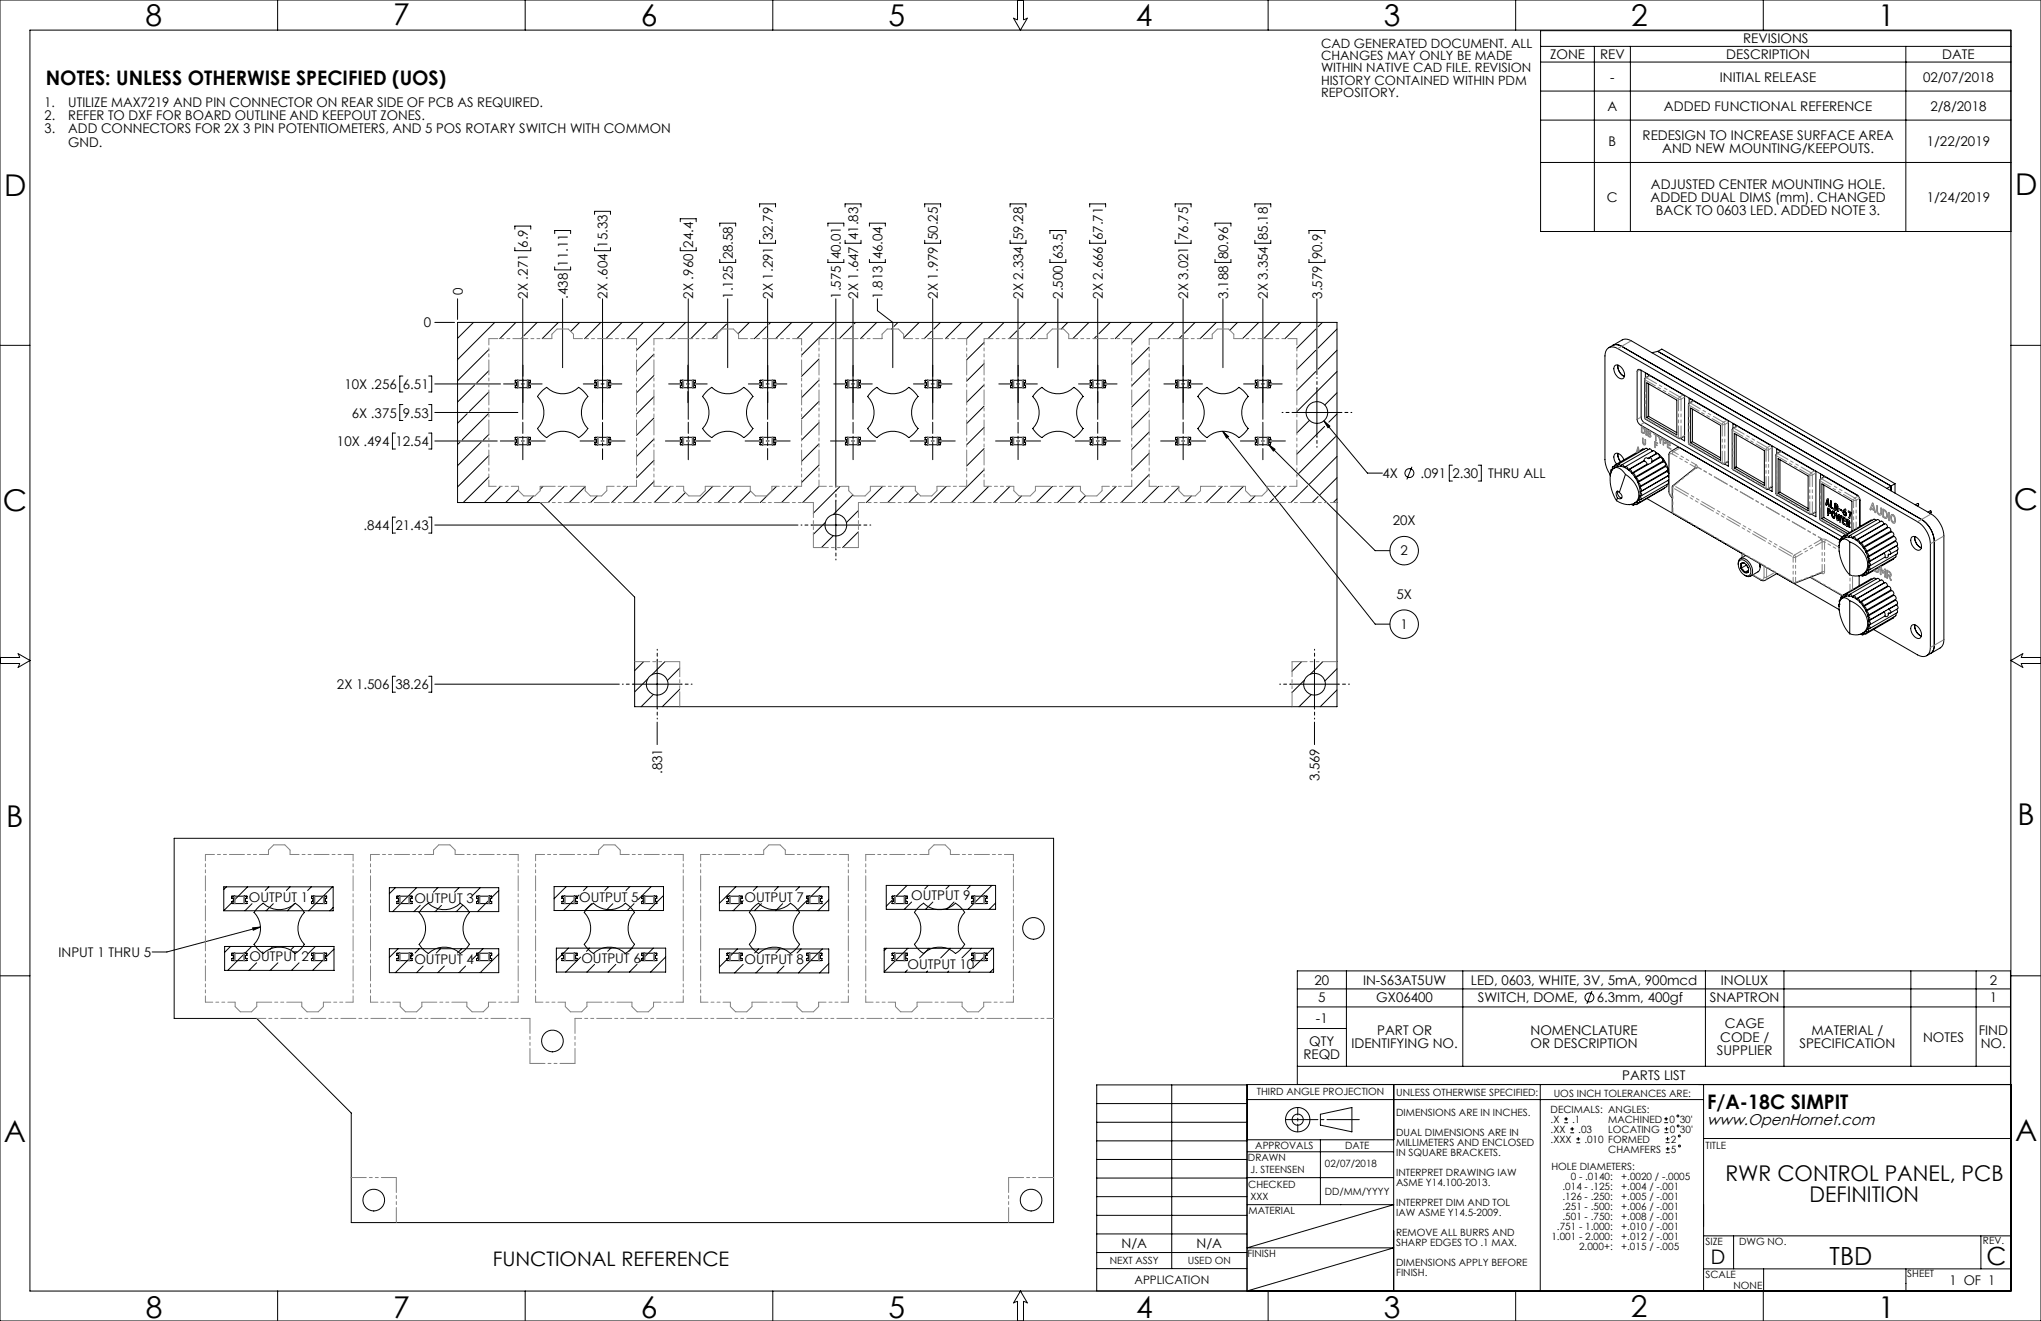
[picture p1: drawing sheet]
<svg xmlns="http://www.w3.org/2000/svg" width="864mm" height="559mm" viewBox="0 0 864 559" stroke-linecap="round" stroke-linejoin="round" font-family="sans-serif">
<defs><g id="words">
<g font-size="12.7">
<text x="61.6" y="10.9">8</text>
<text x="166.3" y="10.6">7</text>
<text x="271.1" y="10.9">6</text>
<text x="375.9" y="10.9">5</text>
<text x="480.7" y="10.9">4</text>
<text x="585.5" y="10.9">3</text>
<text x="690.2" y="10.8">2</text>
<text x="794.7" y="10.9">1</text>
<text x="1.7" y="83">D</text>
<text x="852.6" y="82.4">D</text>
<text x="852.2" y="215.7">C</text>
<text x="1.1" y="216.3">C</text>
<text x="2.7" y="349.7">B</text>
<text x="853.7" y="349.1">B</text>
<text x="1.6" y="483">A</text>
<text x="852.6" y="482.5">A</text>
<text x="61.7" y="557.6">8</text>
<text x="166.4" y="557.6">7</text>
<text x="271.2" y="557.6">6</text>
<text x="375.9" y="557.5">5</text>
<text x="480.7" y="557.6">4</text>
<text x="585.5" y="557.6">3</text>
<text x="690.1" y="557.2">2</text>
<text x="794.7" y="557.6">1</text>
</g>
<g font-size="10.6">
<text x="774.2" y="535.2">TBD</text>
<text x="840.6" y="535.3">C</text>
</g>
<g font-size="9.2">
<text x="730.1" y="499.5">RWR CONTROL PANEL, PCB</text>
<text x="765.7" y="508.6">DEFINITION</text>
</g>
<g font-size="8.5">
<text x="19.4" y="35.8">NOTES: UNLESS OTHERWISE SPECIFIED (UOS)</text>
<text x="722.4" y="469.1">F/A-18C SIMPIT</text>
<text x="208.5" y="535.6">FUNCTIONAL REFERENCE</text>
<text x="723.9" y="534.7">D</text>
</g>
<text font-size="6.6" x="722.4" y="475.9">www.OpenHornet.com</text>
<g font-size="5.6">
<text x="737.6" y="18.4">REVISIONS</text>
<text x="655.9" y="25">ZONE</text>
<text x="677" y="25">REV</text>
<text x="730.4" y="25">DESCRIPTION</text>
<text x="821.8" y="25">DATE</text>
<text x="681.3" y="34.5">-</text>
<text x="727.7" y="34.5">INITIAL RELEASE</text>
<text x="813.7" y="34.5">02/07/2018</text>
<text x="18.9" y="45.1">1.</text>
<text x="28.9" y="45.1">UTILIZE MAX7219 AND PIN CONNECTOR ON REAR SIDE OF PCB AS REQUIRED.</text>
<text x="680.2" y="46.8">A</text>
<text x="704.1" y="46.8">ADDED FUNCTIONAL REFERENCE</text>
<text x="816.8" y="46.8">2/8/2018</text>
<text x="18.9" y="50.8">2.</text>
<text x="28.9" y="50.8">REFER TO DXF FOR BOARD OUTLINE AND KEEPOUT ZONES.</text>
<text x="18.9" y="56.4">3.</text>
<text x="28.9" y="56.4">ADD CONNECTORS FOR 2X 3 PIN POTENTIOMETERS, AND 5 POS ROTARY SWITCH WITH COMMON</text>
<text x="695" y="59">REDESIGN TO INCREASE SURFACE AREA</text>
<text x="28.9" y="62.1">GND.</text>
<text x="680.6" y="61.9">B</text>
<text x="703.3" y="64.7">AND NEW MOUNTING/KEEPOUTS.</text>
<text x="815.3" y="61.9">1/22/2019</text>
<text x="698.5" y="79.8">ADJUSTED CENTER MOUNTING HOLE.</text>
<text x="680" y="85.4">C</text>
<text x="698.4" y="85.4">ADDED DUAL DIMS (mm). CHANGED</text>
<text x="815.3" y="85.4">1/24/2019</text>
<text x="700.7" y="91.1">BACK TO 0603 LED. ADDED NOTE 3.</text>
<text x="326.9" y="101.6" transform="rotate(-90 326.9 101.6)">32.79</text>
<text x="363.1" y="101.6" transform="rotate(-90 363.1 101.6)">41.83</text>
<text x="396.8" y="101.6" transform="rotate(-90 396.8 101.6)">50.25</text>
<text x="432.9" y="101.6" transform="rotate(-90 432.9 101.6)">59.28</text>
<text x="466.6" y="101.6" transform="rotate(-90 466.6 101.6)">67.71</text>
<text x="502.8" y="101.6" transform="rotate(-90 502.8 101.6)">76.75</text>
<text x="536.5" y="101.6" transform="rotate(-90 536.5 101.6)">85.18</text>
<text x="223.4" y="104.7" transform="rotate(-90 223.4 104.7)">6.9</text>
<text x="257.1" y="104.7" transform="rotate(-90 257.1 104.7)">15.33</text>
<text x="293.4" y="104.7" transform="rotate(-90 293.4 104.7)">24.4</text>
<text x="240.2" y="112.9" transform="rotate(-90 240.2 112.9)">11.11</text>
<text x="310.1" y="109.7" transform="rotate(-90 310.1 109.7)">28.58</text>
<text x="355.8" y="109.7" transform="rotate(-90 355.8 109.7)">40.01</text>
<text x="373.4" y="109.7" transform="rotate(-90 373.4 109.7)">46.04</text>
<text x="449.8" y="109.7" transform="rotate(-90 449.8 109.7)">63.5</text>
<text x="519.6" y="109.7" transform="rotate(-90 519.6 109.7)">80.96</text>
<text x="559.4" y="109.7" transform="rotate(-90 559.4 109.7)">90.9</text>
<text x="195.8" y="124.8" transform="rotate(-90 195.8 124.8)">0</text>
<text x="223.4" y="126.4" transform="rotate(-90 223.4 126.4)">2X .271</text>
<text x="240.2" y="126.4" transform="rotate(-90 240.2 126.4)">.438</text>
<text x="257.1" y="126.4" transform="rotate(-90 257.1 126.4)">2X .604</text>
<text x="293.4" y="126.4" transform="rotate(-90 293.4 126.4)">2X .960</text>
<text x="310.1" y="126.4" transform="rotate(-90 310.1 126.4)">1.125</text>
<text x="326.9" y="126.4" transform="rotate(-90 326.9 126.4)">2X 1.291</text>
<text x="355.8" y="126.4" transform="rotate(-90 355.8 126.4)">1.575</text>
<text x="363.1" y="126.4" transform="rotate(-90 363.1 126.4)">2X 1.647</text>
<text x="373.4" y="126.4" transform="rotate(-90 373.4 126.4)">1.813</text>
<text x="396.8" y="126.4" transform="rotate(-90 396.8 126.4)">2X 1.979</text>
<text x="432.9" y="126.4" transform="rotate(-90 432.9 126.4)">2X 2.334</text>
<text x="449.8" y="126.4" transform="rotate(-90 449.8 126.4)">2.500</text>
<text x="466.6" y="126.4" transform="rotate(-90 466.6 126.4)">2X 2.666</text>
<text x="502.8" y="126.4" transform="rotate(-90 502.8 126.4)">2X 3.021</text>
<text x="519.6" y="126.4" transform="rotate(-90 519.6 126.4)">3.188</text>
<text x="536.5" y="126.4" transform="rotate(-90 536.5 126.4)">2X 3.354</text>
<text x="559.4" y="126.4" transform="rotate(-90 559.4 126.4)">3.579</text>
<text x="179.3" y="138.5">0</text>
<text x="145.7" y="164.5">10X .256</text>
<text x="170.5" y="164.5">6.51</text>
<text x="148.8" y="176.6">6X .375</text>
<text x="170.5" y="176.6">9.53</text>
<text x="142.6" y="188.7">10X .494</text>
<text x="167.3" y="188.7">12.54</text>
<text x="585" y="202.3">4X</text>
<text x="601" y="202.3">.091</text>
<text x="614.6" y="202.3">2.30</text>
<text x="629.6" y="202.3">THRU ALL</text>
<text x="153.8" y="224.2">.844</text>
<text x="167.3" y="224.2">21.43</text>
<text x="589.3" y="222.2">20X</text>
<text x="592.6" y="235">2</text>
<text x="590.9" y="253.3">5X</text>
<text x="592.6" y="266.1">1</text>
<text x="142.6" y="291.5">2X 1.506</text>
<text x="167.3" y="291.5">38.26</text>
<text x="280.2" y="327.4" transform="rotate(-90 280.2 327.4)">.831</text>
<text x="558.4" y="330.6" transform="rotate(-90 558.4 330.6)">3.569</text>
<text x="105.3" y="381.5">OUTPUT 1</text>
<text x="175.3" y="381.8">OUTPUT 3</text>
<text x="245.1" y="381.4">OUTPUT 5</text>
<text x="315" y="381.5">OUTPUT 7</text>
<text x="385.6" y="380.9">OUTPUT 9</text>
<text x="24.7" y="404.8">INPUT 1 THRU 5</text>
<text x="105.6" y="406.7">OUTPUT 2</text>
<text x="175.3" y="407.6">OUTPUT 4</text>
<text x="246" y="407.4">OUTPUT 6</text>
<text x="315" y="407.8">OUTPUT 8</text>
<text x="384" y="409.8">OUTPUT 10</text>
<text x="556.2" y="416.6">20</text>
<text x="576.7" y="416.6">IN-S63AT5UW</text>
<text x="622.4" y="416.6">LED, 0603, WHITE, 3V, 5mA, 900mcd</text>
<text x="728.2" y="416.6">INOLUX</text>
<text x="841.9" y="416.6">2</text>
<text x="557.8" y="424.1">5</text>
<text x="582.3" y="424.1">GX06400</text>
<text x="625.3" y="424.1">SWITCH, DOME,</text>
<text x="675.6" y="424.1">6.3mm, 400gf</text>
<text x="723.5" y="424.1">SNAPTRON</text>
<text x="841.9" y="424.1">1</text>
<text x="556.8" y="432.6">-1</text>
<text x="582.7" y="437.8">PART OR</text>
<text x="647.6" y="437.8">NOMENCLATURE</text>
<text x="729.9" y="435">CAGE</text>
<text x="766.5" y="437.8">MATERIAL /</text>
<text x="837.2" y="437.8">FIND</text>
<text x="554" y="442.4">QTY</text>
<text x="571.8" y="443.4">IDENTIFYING NO.</text>
<text x="647.6" y="443.4">OR DESCRIPTION</text>
<text x="727.8" y="440.6">CODE /</text>
<text x="761.4" y="443.4">SPECIFICATION</text>
<text x="813.7" y="440.6">NOTES</text>
<text x="838.1" y="443.4">NO.</text>
<text x="551.5" y="448">REQD</text>
<text x="726.5" y="446.3">SUPPLIER</text>
<text x="686.4" y="457">PARTS LIST</text>
<text x="474.5" y="528">N/A</text>
<text x="506.3" y="528">N/A</text>
<text x="824.9" y="543.4">1 OF 1</text>
</g>
<g font-size="5.4">
<text x="559" y="20.1">CAD GENERATED DOCUMENT. ALL</text>
<text x="559" y="25.4">CHANGES MAY ONLY BE MADE</text>
<text x="559" y="30.6">WITHIN NATIVE CAD FILE. REVISION</text>
<text x="559" y="35.9">HISTORY CONTAINED WITHIN PDM</text>
<text x="559" y="41.1">REPOSITORY.</text>
</g>
<text font-size="4.9" x="480" y="543.2">APPLICATION</text>
<g font-size="4.2">
<text x="531.8" y="463.4">THIRD ANGLE PROJECTION</text>
<text x="590.8" y="463.6">UNLESS OTHERWISE SPECIFIED:</text>
<text x="657.4" y="463.9">UOS INCH TOLERANCES ARE:</text>
<text x="590.8" y="472.1">DIMENSIONS ARE IN INCHES.</text>
<text x="656.1" y="470.7">DECIMALS: ANGLES:</text>
<text x="656.1" y="474.9">.X</text>
<text x="656.1" y="479.2">.XX</text>
<text x="665.2" y="474.9">.1</text>
<text x="667.8" y="479.2">.03</text>
<text x="680.5" y="479.1">LOCATING</text>
<text x="680.5" y="474.9">MACHINED</text>
<text x="706.4" y="474.9">0</text>
<text x="706.5" y="479.1">0</text>
<text x="710.7" y="474.9">30'</text>
<text x="710.8" y="479.1">30'</text>
<text x="531.1" y="486">APPROVALS</text>
<text x="569.2" y="486">DATE</text>
<text x="590.8" y="480.6">DUAL DIMENSIONS ARE IN</text>
<text x="590.8" y="484.8">MILLIMETERS AND ENCLOSED</text>
<text x="656.1" y="483.4">.XXX</text>
<text x="670.4" y="483.4">.010 FORMED</text>
<text x="707" y="483.3">2</text>
<text x="721.6" y="485.9">TITLE</text>
<text x="528" y="491.2">DRAWN</text>
<text x="590.8" y="489">IN SQUARE BRACKETS.</text>
<text x="680.5" y="487.6">CHAMFERS</text>
<text x="707" y="487.6">5</text>
<text x="529.2" y="496.2">J. STEENSEN</text>
<text x="560.6" y="493.7">02/07/2018</text>
<text x="590.8" y="497.5">INTERPRET DRAWING IAW</text>
<text x="656.4" y="494.8">HOLE DIAMETERS:</text>
<text x="528.2" y="502.7">CHECKED</text>
<text x="590.8" y="501.7">ASME Y14.100-2013.</text>
<text x="661.1" y="503.2">.014 - .125:</text>
<text x="664.6" y="499">0 - .0140:</text>
<text x="686" y="499">+.0020 / -.0005</text>
<text x="686" y="503.2">+.004 / -.001</text>
<text x="529.2" y="507.7">XXX</text>
<text x="560.6" y="505.4">DD/MM/YYYY</text>
<text x="661.1" y="507.5">.126 - .250:</text>
<text x="686" y="507.5">+.005 / -.001</text>
<text x="528.3" y="513.4">MATERIAL</text>
<text x="590.8" y="510.2">INTERPRET DIM AND TOL</text>
<text x="590.8" y="514.4">IAW ASME Y14.5-2009.</text>
<text x="661.1" y="511.7">.251 - .500:</text>
<text x="661.1" y="515.9">.501 - .750:</text>
<text x="686" y="511.7">+.006 / -.001</text>
<text x="686" y="515.9">+.008 / -.001</text>
<text x="658.8" y="520.2">.751 - 1.000:</text>
<text x="686" y="520.2">+.010 / -.001</text>
<text x="590.8" y="522.9">REMOVE ALL BURRS AND</text>
<text x="590.8" y="527.1">SHARP EDGES TO .1 MAX.</text>
<text x="656.4" y="524.4">1.001 - 2.000:</text>
<text x="686" y="524.4">+.012 / -.001</text>
<text x="721.6" y="526.5">SIZE</text>
<text x="735.8" y="526.5">DWG NO.</text>
<text x="839" y="526.4">REV.</text>
<text x="527.8" y="531.8">FINISH</text>
<text x="668.2" y="528.6">2.000+:</text>
<text x="686" y="528.6">+.015 / -.005</text>
<text x="469.5" y="534.8">NEXT ASSY</text>
<text x="502.6" y="534.8">USED ON</text>
<text x="590.8" y="535.6">DIMENSIONS APPLY BEFORE</text>
<text x="590.8" y="539.8">FINISH.</text>
<text x="721.6" y="540.5">SCALE</text>
<text x="733.5" y="545.3">NONE</text>
<text x="807" y="540.3">SHEET</text>
</g>
</g></defs>
<g fill="none" stroke="#000" stroke-width=".42">
<path d="M0 0h863.6v558.8h-863.6zM12.7 12.7h838.2v533.4h-838.2zM117.5 0v12.7M222.2 0v12.7M327 0v12.7M430.5 0v8.4l-1.7-.7 3 5 2.9-5-1.6 .7v-8.4M536.6 0v12.7M641.3 0v12.7M651.9 19.6h199M674.6 19.6v78.3M689.9 19.6v78.3M746.1 0v12.7"/>
<path d="M806.4 19.6v78.3M850.9 13h-199v84.9h199M651.9 38.5h199M651.9 26.2h199M651.9 50.8h199M651.9 68.7h199M217.8 96.9v-1.3h6.8v1.3M234.7 98.8v-1.3h6.7v1.3M251.6 90.7v-1.3h6.7v1.3M287.8 93.8v-1.3h6.8v1.3M304.6 95.7v-1.3h6.7v1.3M321.4 87.6v-1.3h6.8v1.3"/>
<path d="M350.3 95.7v-1.3h6.7v1.3M357.6 87.6v-1.3h6.7v1.3M367.9 95.7v-1.3h6.7v1.3M391.3 87.6v-1.3h6.7v1.3M427.4 87.6v-1.3h6.7v1.3M444.3 98.8v-1.3h6.7v1.3M461.1 87.6v-1.3h6.7v1.3M497.2 87.6v-1.3h6.8v1.3M514.1 95.7v-1.3h6.7v1.3M531 87.6v-1.3h6.7v1.3M553.9 98.8v-1.3h6.7v1.3M217.8 104.7v1.3h6.8v-1.3"/>
<path d="M234.7 112.9v1.3h6.7v-1.3M251.6 104.7v1.3h6.7v-1.3M287.8 104.7v1.3h6.8v-1.3M304.6 109.7v1.3h6.7v-1.3M321.4 101.6v1.3h6.8v-1.3M350.3 109.7v1.3h6.7v-1.3M357.6 101.6v1.3h6.7v-1.3M367.9 109.7v1.3h6.7v-1.3M391.3 101.6v1.3h6.7v-1.3M427.4 101.6v1.3h6.7v-1.3M444.3 109.7v1.3h6.7v-1.3M461.1 101.6v1.3h6.7v-1.3"/>
<path d="M497.2 101.6v1.3h6.8v-1.3M514.1 109.7v1.3h6.7v-1.3M531 101.6v1.3h6.7v-1.3M553.9 109.7v1.3h6.7v-1.3M184 136.4h8.3M193.6 126.4v8.7M193.6 136.4h372.1v162.5h-297.2v-46.3l-39.9-40h-35zM200.3 136.4l-6.7 6.7M209.3 136.4l-15.7 15.7M218.3 136.4l-6.8 6.9M221.2 126.4v51M227.3 136.4l-5.6 5.6"/>
<path d="M236.3 136.4l-6.9 6.9M238.1 126.4v29.1M245.3 136.4l-3.9 3.8M254.2 136.4l-6.8 6.9M255 126.4v51M263.2 136.4l-6.8 6.9M272.2 136.4l-6.9 6.9M281.2 136.4l-11.9 11.8M290.2 136.4l-6.9 6.9M291.2 126.4v51M299.1 136.4l-6.8 6.9M307.4 137.1l-6.2 6.2"/>
<path d="M307.9 126.4v29.1M317.1 136.4l-4.8 4.8M324.3 138.2l-5.1 5.1M324.8 126.4v51M326.1 136.4l-.8 .8M335 136.4l-6.8 6.9M344 136.4l-6.8 6.9M353 136.4l-13.8 13.8M353.7 126.4v79.7M360.4 137.9l-5.3 5.4M360.9 126.4v51M362 136.4l-.5 .5"/>
<path d="M371 136.4l-6.9 6.9M371.3 126.4v5l6.5 5v19.1M377.3 139.1l-.1 .1M379.9 136.4l-1.6 1.7M388.9 136.4l-6.6 6.6M394.7 126.4v51M397.9 136.4l-2.8 2.8M406.9 136.4l-6.9 6.9M415.9 136.4l-6.9 6.9M424.9 136.4l-6.9 6.9M430.2 140l-3.2 3.3M430.7 126.4v51"/>
<path d="M433.8 136.4l-2.5 2.6M442.8 136.4l-6.8 6.9M447.6 126.4v29.1M451.8 136.4l-2.8 2.8M460.8 136.4l-6.9 6.9M464.5 126.4v51M469.8 136.4l-4.8 4.8M478.7 136.4l-6.8 6.9M487.7 136.4l-8.8 8.8M496.7 136.4l-6.9 6.9M500.6 126.4v51M505.7 136.4l-4.6 4.6"/>
<path d="M514.7 136.4l-6.9 6.9M517.5 126.4v29.1M523.6 136.4l-3.3 3.3M532.6 136.4l-6.9 6.9M534.4 126.4v51M541.6 136.4l-6.8 6.8M550.6 136.4l-6.9 6.9M556.7 139.2l-8 8M557.2 126.4v32.1M559.5 136.4l-1.8 1.8M565.7 139.2l-8 8M0 146.1h12.7"/>
<path d="M170.5 159.1h-1.3v6.7h1.3M181.4 159.1h1.3v6.7h-1.3M206.8 147.9l-13.2 13.2M206.8 156.8l-5 5.1M220.7 143l-.3 .3M276.7 149.9l-7.4 7.3M276.7 158.9l-7.4 7.3M346.5 151.9l-7.3 7.3M373.2 143.2l-.1 .1M394.1 140.2l-3 3.1M416.4 144.9l-7.4 7.3M416.4 153.8l-7.4 7.4"/>
<path d="M463.9 142.2l-1 1.1M486.2 146.9l-7.3 7.3M486.2 155.9l-7.3 7.3M500.1 142l-1.3 1.3M556.7 148.2l-8 8M556.7 157.2l-8 8M565.7 148.2l-8 8M565.7 157.2l-17 17M682.4 146.1a3.5 3.5 0 0 1 3.8 .4l126.9 73.2a11.8 11.8 0 0 1 5.3 9.4v43.8a3.9 3.9 0 0 1-1.5 3.5M682.4 146.1l4-2.3a3.6 3.6 0 0 1 3.8 .3l126.9 73.3a12 12 0 0 1 5.4 9.3v43.9a3.8 3.8 0 0 1-1.6 3.5l-4 2.3M682.4 146.1l-1.7 1M683.2 154.9a2.02 2.02 0 0 1 3.1 .8l.8 1.4a1.83 1.83 0 0 1 .3 2 1.83 1.83 0 0 1-1.7 1.1 4.3 4.3 0 0 1-2.5-5.3z"/>
<path d="M684.6 154.4a4.7 4.7 0 0 0 2.8 4.8M694.4 156.6v19.8a2.88 2.88 0 0 0 1.3 2.4l84 48.5-.7 .4M696.2 159.8v-2l16.6 9.6v19.1l-1.7-1M697.9 158.8l-1.8 1.1-.2 .4 .1 16.8 14.4 8.4h.7l1.7-1M701.5 148.6l1.7-.9 98.6 56.9M701.5 148.6l98.6 57M701.5 148.6l-2.5 .6M850.9 146.1h12.7M170.5 171.1h-1.3v6.8h1.3M181.4 171.1h1.3v6.8h-1.3M184 174.5h35.1M184 162.4h27.8"/>
<path d="M197.7 175l-4.1 4M200.8 162.9l-7.2 7.2M206.7 175l-11.1 11.1M206.8 165.8l-8.2 8.2M218 161.7v-.8h6.4v.8M218 163.2v.8h1.1h5.3v-.8M218 161.7a.72 .72 0 0 1 .8 .7 .72 .72 0 0 1-.8 .8M218 161.7h.1M218 163.2h.1M218 161.7a.74 .74 0 0 1 .8 .7 .74 .74 0 0 1-.8 .8M219 160.9v3.1M223.4 160.9v3.1"/>
<path d="M224.4 161.7a.72 .72 0 0 0-.7 .7 .72 .72 0 0 0 .7 .8M224.4 161.7a.74 .74 0 0 0-.7 .7 .74 .74 0 0 0 .7 .8M224.4 161.7h.1M224.4 163.2h.1M251.7 163.2v.8h1.1M251.7 161.7h.1M251.7 163.2h.1M251.8 161.7a.72 .72 0 0 1 .7 .7 .72 .72 0 0 1-.7 .8M251.8 161.7a.74 .74 0 0 1 .7 .7 .74 .74 0 0 1-.7 .8M252.8 160.9v3.1M252.8 160.9h5.3v.8M252.8 160.9h-1.1v.8"/>
<path d="M257.1 160.9v3.1M258.1 163.2v.8h-5.3M258.1 161.7h.1M258.1 161.7a.72 .72 0 0 0-.7 .7 .72 .72 0 0 0 .7 .8M258.1 163.2h.1M258.1 161.7a.74 .74 0 0 0-.7 .7 .74 .74 0 0 0 .7 .8M276.7 167.8l-7.4 7.4M276.7 176.8l-7.4 7.4M287.9 161.7a.72 .72 0 0 1 .7 .7 .72 .72 0 0 1-.7 .8M287.9 161.7h.1M287.9 163.2h.1M287.9 161.7a.74 .74 0 0 1 .7 .7 .74 .74 0 0 1-.7 .8"/>
<path d="M287.9 163.2v.8h1M288.9 160.9v3.1M288.9 160.9h5.4v.8a.72 .72 0 0 0-.8 .7 .72 .72 0 0 0 .7 .8M288.9 160.9h-1v.8M293.2 160.9v3.1M294.2 163.2l.1 .8h-5.4M294.2 161.7a.74 .74 0 0 0-.7 .7 .74 .74 0 0 0 .7 .8M294.2 160.9h.1M294.2 164h.1M301.1 163.9l-2.1 1.7-1.7 2.1a9.8 9.8 0 0 1 0 13.6M301.1 163.9h.1M301.2 163.9a9.8 9.8 0 0 0 13.5 0"/>
<path d="M314.7 163.9h.1M314.7 163.9l1.6 1.2 2.3 2.6a9.8 9.8 0 0 0 0 13.6M321.6 163.2v.8h1.1M321.6 161.7h.1M321.6 163.2h.1M321.6 161.7a.72 .72 0 0 1 .7 .7 .72 .72 0 0 1-.7 .8M321.6 161.7a.74 .74 0 0 1 .7 .7 .74 .74 0 0 1-.7 .8M322.6 160.9v3.1M322.7 160.9h4.2M322.7 164h4.2M322.7 160.9h-1.1v.8M326.9 160.9h1.1v.8"/>
<path d="M327 160.9v3.1M328 161.7h.1M328 161.7a.72 .72 0 0 0-.8 .7 .72 .72 0 0 0 .8 .8M328 163.2h.1M328 161.7a.74 .74 0 0 0-.8 .7 .74 .74 0 0 0 .8 .8M328 163.2v.8h-1.1M346.5 160.8l-7.3 7.4M346.5 169.8l-7.3 7.4M346.5 178.8l-7.3 7.4M357.7 163.2v.8h5.3M357.7 161.7a.72 .72 0 0 1 .8 .7 .72 .72 0 0 1-.8 .8M357.7 161.7h.1"/>
<path d="M357.7 163.2h.1M357.7 161.7a.74 .74 0 0 1 .8 .7 .74 .74 0 0 1-.8 .8M358.7 160.9v3.1M363 160.9h-5.3v.8M363 160.9h1.1v.8M363.1 160.9v3.1M364.1 161.7a.72 .72 0 0 0-.7 .7 .72 .72 0 0 0 .7 .8M364.1 161.7a.74 .74 0 0 0-.7 .7 .74 .74 0 0 0 .7 .8M364.1 161.7h.1M364.1 163.2h.1M364.1 163.2v.8h-1.1M371 163.9l-1.6 1.2-2.3 2.6a9.8 9.8 0 0 1 0 13.6"/>
<path d="M371 163.9h.1M371 163.9a9.8 9.8 0 0 0 13.5 0M384.5 163.9h.1M384.6 163.9l1.6 1.2 2.2 2.6a9.8 9.8 0 0 0 0 13.6M391.5 163.2l-.1 .8h1.1h5.3v-.8M391.5 161.7a.74 .74 0 0 1 .7 .7 .74 .74 0 0 1-.7 .8M391.5 160.9h.1M391.5 164h.1M392.5 160.9v3.1M396.8 160.9v3.1M397.8 161.7v-.8h-6.4v.8a.72 .72 0 0 1 .8 .7 .72 .72 0 0 1-.7 .8M397.8 161.7h.1"/>
<path d="M397.8 161.7a.72 .72 0 0 0-.7 .7 .72 .72 0 0 0 .7 .8M397.8 163.2h.1M397.8 161.7a.74 .74 0 0 0-.7 .7 .74 .74 0 0 0 .7 .8M416.4 162.8l-7.4 7.4M416.4 171.8l-7.4 7.4M427.6 161.7v-.8h6.4v.8M427.6 163.2v.8h1h5.4v-.8M427.6 161.7a.72 .72 0 0 1 .7 .7 .72 .72 0 0 1-.7 .8M427.6 161.7h.1M427.6 163.2h.1M427.6 161.7a.74 .74 0 0 1 .7 .7 .74 .74 0 0 1-.7 .8M428.6 160.9v3.1"/>
<path d="M432.9 160.9v3.1M433.9 161.7a.72 .72 0 0 0-.7 .7 .72 .72 0 0 0 .7 .8M433.9 161.7a.74 .74 0 0 0-.7 .7 .74 .74 0 0 0 .7 .8M433.9 161.7h.1M433.9 163.2h.1M461.3 161.7v-.8h1.1h5.3v.8M461.3 163.2v.8h1.1h5.3v-.8M461.3 161.7h.1M461.3 163.2h.1M461.3 161.7a.72 .72 0 0 1 .7 .7 .72 .72 0 0 1-.7 .8M461.3 161.7a.74 .74 0 0 1 .7 .7 .74 .74 0 0 1-.7 .8M462.3 160.9v3.1"/>
<path d="M466.7 160.9v3.1M467.7 161.7h.1M467.7 161.7a.72 .72 0 0 0-.8 .7 .72 .72 0 0 0 .8 .8M467.7 163.2h.1M467.7 161.7a.74 .74 0 0 0-.8 .7 .74 .74 0 0 0 .8 .8M486.2 164.8l-7.3 7.4M486.2 173.8l-7.3 7.4M497.4 161.7a.72 .72 0 0 1 .8 .7 .72 .72 0 0 1-.8 .8M497.4 161.7h.1M497.4 163.2h.1M497.4 161.7a.74 .74 0 0 1 .8 .7 .74 .74 0 0 1-.8 .8M497.4 163.2v.8h1.1"/>
<path d="M498.4 160.9v3.1M498.5 160.9h5.3v.8a.72 .72 0 0 0-.7 .7 .72 .72 0 0 0 .7 .8M498.5 160.9h-1.1v.8M502.8 160.9v3.1M503.8 163.2v.8h-5.3M503.8 161.7a.74 .74 0 0 0-.7 .7 .74 .74 0 0 0 .7 .8M503.8 160.9h.1M503.8 164h.1M510.7 163.9l-1.6 1.2-2.3 2.6a9.8 9.8 0 0 1 0 13.6M510.7 163.9h.1M510.7 163.9a9.8 9.8 0 0 0 13.5 0M524.2 163.9h.1"/>
<path d="M524.3 163.9l2.1 1.7 1.7 2.1a9.8 9.8 0 0 0 0 13.6M531.1 163.2v.8h1.1M531.1 161.7h.1M531.1 163.2h.1M531.2 161.7a.72 .72 0 0 1 .7 .7 .72 .72 0 0 1-.7 .8M531.2 161.7a.74 .74 0 0 1 .7 .7 .74 .74 0 0 1-.7 .8M532.2 160.9v3.1M532.2 160.9h5.3v.8M532.2 160.9h-1.1v.8M536.5 160.9v3.1M537.5 163.2v.8h-5.3M537.5 161.7h.1"/>
<path d="M537.5 161.7a.72 .72 0 0 0-.7 .7 .72 .72 0 0 0 .7 .8M537.5 163.2h.1M537.5 161.7a.74 .74 0 0 0-.7 .7 .74 .74 0 0 0 .7 .8M547.1 174.5h20.3M554 177.8l-5.3 5.4M557.2 164.3v20.3M560.2 178l18.4 22.1h6.3M560.2 178l2.5 2.2-.8 .7zM565.7 166.2l-5.1 5.1M565.7 175.1l-3.4 3.5M696.8 161.9l12.7 7.4v14.7l-12.7-7.4zM697.6 176.1l-.8 .5"/>
<path d="M697.6 176.1l11.9 6.9M697.6 162.4v13.7M714.7 170.5v-2l16.6 9.6v19.1l-1.7-1M715.3 172.6l12.7 7.4v14.7l-12.7-7.4zM716.1 173.1v13.7M716.5 169.5l-1.7 1-.4 .5 .1 16.7 14.4 8.5h.8l1.6-1M167.3 183.2h-1.2v6.7h1.2M181.4 183.2h1.3v6.7h-1.3M184 186.5h26.4M194.6 187.1l-1 .9M203.6 187.1l-10 9.9M206.8 183.8l-2.2 2.3"/>
<path d="M206.8 192.8l-13.2 13.2M218 185.8v-.8h6.4v.8M218 187.3v.8h6.4v-.8M218 185.8h.1M218 187.3h.1M218 185.8a.72 .72 0 0 1 .8 .8 .72 .72 0 0 1-.8 .7M218 185.8a.74 .74 0 0 1 .8 .7 .74 .74 0 0 1-.8 .8M218 188.1h1M219 185v3.1M223.4 185v3.1M223.4 188.1h1M224.4 185.8a.72 .72 0 0 0-.7 .8 .72 .72 0 0 0 .7 .7"/>
<path d="M224.4 185.8a.74 .74 0 0 0-.7 .7 .74 .74 0 0 0 .7 .8M224.4 185.8h.1M224.4 187.3h.1M227.4 181.3a9.8 9.8 0 0 0 0-13.6l1.8-2.1 2.1-1.7a9.8 9.8 0 0 0 13.6 0l1.6 1.2 2.2 2.6a9.8 9.8 0 0 0 0 13.6M227.4 181.3l1.8 2.1 2.1 1.7a9.9 9.9 0 0 1 13.6 0l2.1-1.7 1.7-2.1M227.4 181.3h.1M248.7 181.3h.1M251.7 187.3l.1 .8h1M251.7 188.1h1.1M251.7 185.8h.1M251.7 187.3h.1M251.8 185.8a.72 .72 0 0 1 .7 .8 .72 .72 0 0 1-.7 .7"/>
<path d="M251.8 185.8a.74 .74 0 0 1 .7 .7 .74 .74 0 0 1-.7 .8M252.8 185v3.1M252.8 185h5.3v.8M252.8 185h-1.1v.8M257.1 185v3.1M257.1 188.1h1M258.1 187.3v.8h-5.3M258.1 185.8h.1M258.1 185.8a.72 .72 0 0 0-.7 .8 .72 .72 0 0 0 .7 .7M258.1 187.3h.1M258.1 185.8a.74 .74 0 0 0-.7 .7 .74 .74 0 0 0 .7 .8M276.7 185.8l-7.4 7.3"/>
<path d="M276.7 194.8l-7.4 7.3M287.9 185.8a.72 .72 0 0 1 .7 .8 .72 .72 0 0 1-.7 .7M287.9 185.8h.1M287.9 187.3h.1M287.9 185.8a.74 .74 0 0 1 .7 .7 .74 .74 0 0 1-.7 .8M287.9 187.3v.8h1M287.9 188.1h1M288.9 185v3.1M288.9 185h5.4l-.1 .8M288.9 185h-1v.8M293.2 185v3.1M294.2 188.1h-5.3"/>
<path d="M294.2 185.8a.72 .72 0 0 0-.7 .8 .72 .72 0 0 0 .7 .7M294.2 185.8a.74 .74 0 0 0-.7 .7 .74 .74 0 0 0 .7 .8M294.2 187.3l.1 .8h-1.1M294.2 185h.1M297.3 181.3l1.7 2.1 2.1 1.7M297.3 181.3h.1M301.1 185.1h.1M301.2 185.1a9.9 9.9 0 0 1 13.5 0M314.7 185.1h.1M318.6 181.3l-1.8 2.1-2.1 1.7M318.6 181.3h.1M321.6 187.3v.8h1.1"/>
<path d="M321.6 188.1h1M321.6 185.8h.1M321.6 187.3h.1M321.6 185.8a.72 .72 0 0 1 .7 .8 .72 .72 0 0 1-.7 .7M321.6 185.8a.74 .74 0 0 1 .7 .7 .74 .74 0 0 1-.7 .8M322.6 185v3.1M322.7 185h4.2M322.7 188.1h4.2M322.7 185h-1.1v.8M326.9 185h1.1v.8M327 185v3.1M327 188.1h1"/>
<path d="M328 185.8h.1M328 185.8a.72 .72 0 0 0-.8 .8 .72 .72 0 0 0 .8 .7M328 187.3h.1M328 185.8a.74 .74 0 0 0-.8 .7 .74 .74 0 0 0 .8 .8M328 187.3v.8h-1.1M346.5 187.8l-7.3 7.4M346.5 196.7l-7.3 7.4M357.7 187.3v.8h5.3M357.7 185.8h.1M357.7 187.3h.1M357.7 185.8a.72 .72 0 0 1 .8 .8 .72 .72 0 0 1-.8 .7M357.7 185.8a.74 .74 0 0 1 .8 .7 .74 .74 0 0 1-.8 .8"/>
<path d="M357.7 188.1h1M358.7 185v3.1M363 185h-5.3v.8M363 185h1.1v.8M363.1 185v3.1M363.1 188.1h1M364.1 185.8a.72 .72 0 0 0-.7 .8 .72 .72 0 0 0 .7 .7M364.1 185.8a.74 .74 0 0 0-.7 .7 .74 .74 0 0 0 .7 .8M364.1 185.8h.1M364.1 187.3h.1M364.1 187.3v.8h-1.1M367.1 181.3l1.8 2.1 2.1 1.7"/>
<path d="M367.1 181.3h.1M371 185.1h.1M371 185.1a9.9 9.9 0 0 1 13.5 0M384.5 185.1h.1M388.4 181.3l-1.7 2.1-2.1 1.7M388.4 181.3h.1M391.5 185.8l-.1-.8h1.1h5.3v.8M391.5 185.8a.72 .72 0 0 1 .7 .8 .72 .72 0 0 1-.7 .7M391.5 185.8a.74 .74 0 0 1 .7 .7 .74 .74 0 0 1-.7 .8M391.5 187.3l-.1 .8h1.1M391.5 185h.1M392.5 185v3.1"/>
<path d="M396.8 185v3.1M396.8 188.1h1M397.8 187.3v.8h-6.3M397.8 185.8h.1M397.8 185.8a.72 .72 0 0 0-.7 .8 .72 .72 0 0 0 .7 .7M397.8 187.3h.1M397.8 185.8a.74 .74 0 0 0-.7 .7 .74 .74 0 0 0 .7 .8M416.4 180.8l-7.4 7.4M416.4 189.8l-7.4 7.3M416.4 198.8l-13.9 13.8M427.6 185.8v-.8h6.4v.8M427.6 187.3v.8h6.3l.1-.8"/>
<path d="M427.6 185.8a.72 .72 0 0 1 .7 .8 .72 .72 0 0 1-.7 .7M427.6 185.8h.1M427.6 187.3h.1M427.6 185.8a.74 .74 0 0 1 .7 .7 .74 .74 0 0 1-.7 .8M427.6 188.1h1M428.6 185v3.1M432.9 185v3.1M432.9 188.1h1.1M433.9 185.8a.72 .72 0 0 0-.7 .8 .72 .72 0 0 0 .7 .7M433.9 185.8a.74 .74 0 0 0-.7 .7 .74 .74 0 0 0 .7 .8M433.9 185.8h.1M433.9 187.3h.1"/>
<path d="M437 181.3a9.8 9.8 0 0 0 0-13.6l2.2-2.6 1.6-1.2a9.8 9.8 0 0 0 13.6 0l2.1 1.7 1.8 2.1a9.8 9.8 0 0 0 0 13.6M437 181.3l1.7 2.1 2.1 1.7a9.9 9.9 0 0 1 13.6 0l2.1-1.7 1.8-2.1M437 181.3h.1M458.3 181.3h.1M461.3 185.8v-.8h1.1h5.3v.8M461.3 187.3v.8h6.4v-.8M461.3 188.1h1M461.3 185.8h.1M461.3 187.3h.1M461.3 185.8a.72 .72 0 0 1 .7 .8 .72 .72 0 0 1-.7 .7M461.3 185.8a.74 .74 0 0 1 .7 .7 .74 .74 0 0 1-.7 .8M462.3 185v3.1"/>
<path d="M466.7 185v3.1M466.7 188.1h1M467.7 185.8h.1M467.7 185.8a.72 .72 0 0 0-.8 .8 .72 .72 0 0 0 .8 .7M467.7 187.3h.1M467.7 185.8a.74 .74 0 0 0-.8 .7 .74 .74 0 0 0 .8 .8M486.2 182.8l-7.3 7.3M486.2 191.8l-7.3 7.3M497.4 185.8h.1M497.4 187.3h.1M497.4 185.8a.72 .72 0 0 1 .8 .8 .72 .72 0 0 1-.8 .7M497.4 185.8a.74 .74 0 0 1 .8 .7 .74 .74 0 0 1-.8 .8"/>
<path d="M497.4 187.3v.8h1.1M497.4 188.1h1M498.4 185v3.1M498.5 185h5.3v.8M498.5 185h-1.1v.8M502.8 185v3.1M503.8 188.1h-5.3M503.8 185.8a.72 .72 0 0 0-.7 .8 .72 .72 0 0 0 .7 .7M503.8 185.8a.74 .74 0 0 0-.7 .7 .74 .74 0 0 0 .7 .8M503.8 187.3v.8h-1M503.8 185h.1M506.8 181.3l1.8 2.1 2.1 1.7"/>
<path d="M506.8 181.3h.1M510.7 185.1h.1M510.7 185.1a9.9 9.9 0 0 1 13.5 0M517.3 182.4l64.6 81.6h6.2M517.3 182.4l2.5 2.3-.8 .6zM524.2 185.1h.1M528.1 181.3l-1.7 2.1-2.1 1.7M528.1 181.3h.1M531.1 187.3l.1 .8h1M531.1 188.1h1.1M531.1 185.8h.1M531.1 187.3h.1"/>
<path d="M531.2 185.8a.72 .72 0 0 1 .7 .8 .72 .72 0 0 1-.7 .7M531.2 185.8a.74 .74 0 0 1 .7 .7 .74 .74 0 0 1-.7 .8M532.2 185v3.1M532.2 185h5.3v.8M532.2 185h-1.1v.8M536.5 185v3.1M536.5 188.1h1M536.8 188.1l45.1 44.8h6.2M536.8 188.1l2.7 1.9-.7 .8zM537.5 187.3v.8h-5.3M537.5 185.8h.1M537.5 185.8a.72 .72 0 0 0-.7 .8 .72 .72 0 0 0 .7 .7"/>
<path d="M537.5 187.3h.1M537.5 185.8a.74 .74 0 0 0-.7 .7 .74 .74 0 0 0 .7 .8M560.5 180.4l-11.8 11.7M565.1 184.7l-15.5 15.6M565.7 193.1l-11.7 11.7M597.4 197.4l-2.1 5.4M614.5 196.8h-1.3v6.7h1.3M625.5 196.8h1.3v6.7h-1.3M682.2 198.8l-.7 .1 .2 .9M682.3 198.4l-.6 .3M683.2 197.9l-.5-.5-.4 .2 .1 .9M683.2 197l-.8 .5"/>
<path d="M684.4 197.3l-1.4 .7M684.4 197.3l-1-.6v1.1M684.6 191.8v1.3l1.1 2.3M684.6 197.2l-.2 .1M684.7 196.4l.7 .2 .4 .7-.3-.1a.59 .59 0 0 1-.7-.1 .59 .59 0 0 1-.1-.7zM686 197.1l-.2 .2M686.1 196.7l.7 .1 .6 .9-1.4-.4zM687.1 194.5a3.5 3.5 0 0 0-3.6-2.7 3.5 3.5 0 0 0 .5 4.5M687.6 197.6l.7-.1 .6 1.2zM687.6 197.6l-.2 .1M689.3 198.7l.5-.1 .5 .5 .2 1-1.3-1.2zM695.6 194.9l-6.7 3.8"/>
<path d="M695.6 194.9v.2M695.7 190.1l-.6-.2-11.7 6.8M696.9 196.4l-.2-.6-.9-.9-6.5 3.7M696.9 196.4l-6.4 3.7M696.9 196.4l.4 .1M697.2 194a.95 .95 0 0 0-1.2-.2 .95 .95 0 0 0-.4 1.1M697.2 194h.4a.89 .89 0 0 1 1.2 0 .89 .89 0 0 1 .1 1.3M697.4 190.2l-1-.5-11.7 6.7M698.9 195.3v.3M698.9 195.6l-8.1 4.7M699 190.7l.3 .1M699 190.9l-.5-.9-.5-.1-11.8 6.7"/>
<path d="M700.4 191.2a11.8 11.8 0 0 1 5.8 9M700.6 192l-.4-1-.7-.3-11.7 6.7M700.6 192l.1 .1M700.6 192l-3.4 2M702.1 193.4l-.1-1-.8-.5-3.4 1.8M702.1 193.4l.2 .2M702.1 193.4l-3.2 1.9M702.2 193.3l.4 .2M703.3 193.9l.5 .3M703.5 195.1l.2 .3M703.5 195.1a1.14 1.14 0 0 0-1-1.6l-3.6 2M703.5 195.1l-11.7 6.8"/>
<path d="M703.6 194.5l.5 .2M703.7 195.4a1.1 1.1 0 0 1 .9 1.7M703.7 195.4l-11.7 6.7M704.6 197.1l.1 .3M704.6 197.1l-11.7 6.7M704.7 197.4a1.11 1.11 0 0 1 .8 1.7l-11.7 6.7M704.7 197.4l-11.7 6.7M705.3 199.1l.1 .3M705.4 199.4l.8 .9M705.4 199.4l-11.7 6.8M705.8 198.3l-.1 1.3M710.9 189.5l-1.2-.2-2.9 1.8-.6 .7v16.1l.1 1 1.3 1.6"/>
<path d="M716.1 186.8l11.9 6.9M716.1 186.8l-.8 .5M717.4 197.8l-9.8 8v10.8l.4 .7M718.4 197.7l-.7 .2M718.4 197.7h.1M733.2 181.2v-2l16.6 9.6v19.1l-1.7-1M733.3 181.2l-.4 .5 .2 16.9 14.4 8.3h.7l1.6-1M733.8 183.3l12.7 7.3v14.8l-12.7-7.4zM734.6 197.5l11.9 6.9M734.6 197.5l-.8 .5M734.6 183.8v13.7M735 180.2l-1.7 1"/>
<path d="M751.8 191.9v-2l16.6 9.6v19.1l-1.8-1M751.8 191.8l-.3 .6 .1 16.8 14.3 8.4h.8l1.7-1M752.4 194l12.7 7.3v14.7l-12.7-7.3zM753.1 194.5v13.7M753.5 190.9l-1.7 .9M167.3 218.8h-1.2v6.7h1.2M181.4 218.8h1.3v6.7h-1.3M206.8 201.8l-10.8 10.8M211.8 205.7l-6.8 6.9M219.4 207.2l-5.4 5.4M225.7 209.8l-2.8 2.8M229.8 205.7l-1.3 1.3"/>
<path d="M238.8 205.7l-6.9 6.9M247.6 205.9l-6.7 6.7M252.7 209.8l-2.8 2.8M265.7 205.7l-6.9 6.9M276.7 203.7l-8.9 8.9M283.7 205.7l-6.9 6.9M290 208.4l-4.2 4.2M301.6 205.7l-6.8 6.9M310.6 205.7l-6.9 6.9M317.6 207.8l-4.9 4.8M328.6 205.7l-6.9 6.9M337.5 205.7l-6.8 6.9"/>
<path d="M346.5 205.7l-6.8 6.9M353.7 211.9v20.4M355.5 205.7l-11.4 11.4M360.9 209.4l-8.3 8.3M363.2 216l-5.1 5.1M373.5 205.7l-6.9 6.9M382.4 205.7l-6.8 6.9M388.4 208.7l-3.8 3.9M400.4 205.7l-6.8 6.9M418.4 205.7l-6.9 6.9M427.4 205.7l-6.9 6.9M432.3 209.8l-2.8 2.8"/>
<path d="M445.3 205.7l-6.8 6.9M454.3 205.7l-6.9 6.9M459.3 209.7l-2.9 2.9M472.3 205.7l-6.9 6.9M486.2 200.7l-11.8 11.9M490.2 205.7l-6.9 6.9M498.8 206.1l-6.5 6.5M504.1 209.8l-2.8 2.8M508.2 205.7l-.3 .3M517.1 205.7l-6.8 6.9M526.1 205.7l-6.8 6.9M531 209.8l-2.8 2.8"/>
<path d="M538.9 211l-1.7 1.6M544.1 205.7l-4.5 4.6M548.9 201l-.2 .1M553.3 205.5l-7.1 7.1M557.7 210l-2.5 2.6M565.7 202.1l-7.3 7.2M565.7 211l-1.5 1.6M681.2 200.6l-1.4-2.6-.7-3.5v-43.9a3.3 3.3 0 0 1 1.6-3.5 3.3 3.3 0 0 1 3.8 .4l126.9 73.2a12 12 0 0 1 5.4 9.3v43.9a3.3 3.3 0 0 1-1.6 3.5 3.3 3.3 0 0 1-3.8-.4l-18.6-10.7M681.4 200.4v.9M684.4 210.6l-.4 1.2M684.5 207.8a2.36 2.36 0 0 0 1.7 2.8M685.2 208.4l.5 .3a1.16 1.16 0 0 1 .7 1.6 1.16 1.16 0 0 1-1.7 .5l-.3-.2"/>
<path d="M685.2 208.4a.73 .73 0 0 0-1-.6 .73 .73 0 0 0-.4 1l.6 1.8M687.8 200.7l-1.4-1.7a2.7 2.7 0 0 0-3.2-1.1 2.7 2.7 0 0 0-1.8 2.9 16.5 16.5 0 0 0 2.6 11M687.8 200.7a10.3 10.3 0 0 1 5.4 10.1 4.9 4.9 0 0 1-6.8 2.2l-2.4-1.2M687.8 200.7l-2.6 7.7M689.7 213.4h.1M689.7 213.4l-.4 .1M690.7 200.3a1.04 1.04 0 0 1 1 .4 1.04 1.04 0 0 1 .1 1.2zM691.3 213l-.1 .7-.8-.4M691.9 213.3l-.7 .4M692 202.1a1.04 1.04 0 0 1 .9 .6 1.04 1.04 0 0 1 0 1.1zM692.5 212.3l-.9 .6M692.5 212.3l.2 .7-.2 .4-1-.5"/>
<path d="M692.6 212.2l-.1 .1M693 204.1a.99 .99 0 0 1 .9 .7 .99 .99 0 0 1-.3 1zM693.3 211.3l-.7 .9M693.3 211.3l.3 1.2-.5 .1-.5-.4M693.6 211.2l-.3 .1M693.7 206.2a.87 .87 0 0 1 .9 .7 .87 .87 0 0 1-.6 1zM693.9 209.9l.4 .6-.1 .8a.61 .61 0 0 1-.7-.3 .61 .61 0 0 1 .3-.8zM694 208.1l.6 .9v.6a.61 .61 0 0 1-.7-.3 .61 .61 0 0 1 .1-.8zM694.1 209.8l-.2 .1M696.8 210.9l81.4 47v.4M704.4 206.4l-11.9 7M705.3 205l-.1 .9-11.7 6.7"/>
<path d="M705.7 203.3l.3 .8-.1 .5-11.7 6.7M706.2 200.9l-11.9 7M706.2 201.9l-.5-.5-11.7 6.7M706.2 201.3l-.1 .5M706.2 203l-11.7 6.7M753.1 208.2l12 6.9M753.1 208.2l-.7 .5M770.3 202.6v-2l15.9 9.2M770.9 219.4v-14.7l12.7 7.3v12.7M770.9 219.4l10.9 6.3M771.7 218.9l-.8 .5M771.7 218.9l10.9 6.3"/>
<path d="M771.7 205.1v13.8M772 201.6l-1.6 .9-.4 .6v16.5l.4 .5 10.5 6.1M772.5 213.3l.8-2.3 .8 3.3M772.5 213.3l.2 .3M772.6 213.3l.1 .2M772.6 213.3h-.1M772.7 213.5h.1M772.7 213.5v.1M772.8 213.5l-.1 .1M772.9 213.2l-.1 .3M772.9 213.2l.8 .5M772.9 213.2l.9 .5"/>
<path d="M773.3 211l-.7 2.3M773.3 211h.1M773.3 215.2v-.1a1.28 1.28 0 0 1 1 2M773.3 215.2l.1 2.7M773.3 211.8l.3 1.5-.6-.4zM773.4 215.1l.1 2.7M773.4 215.1l-.1 .1M773.4 214.9v.2M773.5 217.8l-.1 .1M773.5 217.8h.1M773.6 216.7l-.2 1.2M773.6 216.7l.7 .4"/>
<path d="M773.6 215.4v1l.5 .3 .2-.4M773.6 215.4l.5 .2M773.6 215.4l.4 .3M773.7 213.3h-.1M773.7 213.7l.2 .4M773.8 213.7h-.1M773.9 214.1l.1 .2M773.9 214.1l.2 .2M774 215.7l.3 .6M774.1 215.6l.3 .7M774.1 214.3h.1M774.1 214.3h-.1"/>
<path d="M774.1 215.6l-.1 .1M774.4 216.3l-.2 .4M774.4 216.3h-.1M774.6 211.9l.2 .2v2.4l1.2 .8M774.6 214.5l.1 .3M774.6 211.9v2.6M774.6 214.4l.2 .3M774.6 211.9v2.5M774.6 211.9h.1M774.6 214.4v.1M774.7 211.8l-.1 .1M774.7 214.8l1.2 .6"/>
<path d="M774.8 214.7l1.2 .7M774.8 214.7l-.1 .1M775 217.3l.3 1.4M775.1 217.2l.3 1.4M775.1 217.2l-.1 .1M775.3 216.3h.5M775.3 216.3l-.3 1M775.3 216.3l-.2 .9M775.3 218.7l.5 .5M775.4 218.6l.4 .6M775.4 218.6l-.1 .1M775.6 216.6a1.82 1.82 0 0 0 .3 2.3l.1-.1"/>
<path d="M775.8 216.3l.3 .4 .4 1.5-.3 1h-.4M775.8 216.3h.1M775.8 216.6l.2 .4M775.8 216.6l.3 .4M775.8 216.6h.1M775.8 219.2h.3M775.8 219.2h.1M776 215.4h-.1M776 215.3l-.1 .1M776 217l.2 1M776 218.8l-.1 .1M776.1 217l.2 .9"/>
<path d="M776.1 217h-.1M776.2 218l-.2 .8M776.3 217.9l-.3 .9M776.3 217.9l-.1 .1M776.4 213.1v-.1a1.34 1.34 0 0 1 1.1 2h-.3M776.4 213.1v2.6M776.4 215.7l.1 .1M776.4 213l.1 2.6M776.4 213v.1M776.5 215.6l.1 .2M776.5 215.6l-.1 .1M776.5 212.9l-.1 .1"/>
<path d="M776.6 215.8h.1M776.6 215.8h-.1M776.7 214.7l-.2 1.1M776.7 213.4l.6 .3M776.7 213.4v.9l.6 .3M776.7 213.4l.5 .3M776.7 214.7l.2 .1M776.7 214.7h.3M776.9 217.1l.3 .1 .3 2.1M776.9 217.1v.1M776.9 217.2l.5 2.9M776.9 214.8l.5 1.4"/>
<path d="M777 217.2l.5 2.9M777 217.1v.1M777 217v.1M777 217.1h-.1M777 217.2h-.1M777 214.7l.5 1.5M777 214.7l-.1 .1M777.2 215h.1M777.2 213.7l.2 .6M777.2 215l.5 1.1M777.3 213.7l.2 .5M777.3 213.7h-.1"/>
<path d="M777.4 216.2l.2 .2M777.4 214.3l-.1 .3M777.5 214.2l-.2 .4M777.5 214.2l-.1 .1M777.5 216.2l.2 .1M777.5 216.2h-.1M777.6 214.9h-.3M777.7 216.1v.2M777.7 216.3l.1 .1M777.7 216.1h.1M777.7 216.3l-.1 .1M777.9 217.7l.3 .1 .3 2"/>
<path d="M777.9 217.7l-.4 1.6M777.9 217.6h.1M777.9 217.6v.1M777.9 217.6l-.4 1.7M778 218.6l-.5 1.6M778 218.6l.5 2.2M778 218.6l.6 2.1M778.1 215.2l1.2 .8-1-.4zM778.2 215.1l.1 .4 .9 .5M778.6 219.7l-.1 .1M779 218.2h.1M778.9 218.2h.1"/>
<path d="M778.9 218.2l-.4 1.6M779 218.2l-.3 2.5M779.2 216h.2M779.2 216h-.1M779.7 218.5l-.1 2.6M779.9 216.6l.2 1 .5 .5M779.9 219l1.1 .5-1.4-.9-.1 2.6M779.9 219v.8l.8 .7M779.9 219l1 .6M779.9 216.6l.3-.9-.3 .9M779.9 216.6l.2 .9 .6 .6M779.9 216.6h.1"/>
<path d="M780.2 216.5a.64 .64 0 0 1 .8 .5 .64 .64 0 0 1-.4 .8l-.4-.7zM780.3 216.5a.76 .76 0 0 1 .7 .5 .76 .76 0 0 1-.2 .8M780.4 216.1a1.4 1.4 0 0 1 .5 2.1l-.3-.1M780.4 216.1h.1M780.5 216l-.1 .1M780.7 215.9h.1M780.7 215.9l-.2 .1M780.7 218.1h.4M780.7 218.1h-.1M780.7 215.4h.1M780.7 215.8l-.2 .2M780.7 215.4l-.3 .1"/>
<path d="M780.7 215.8h.1M780.7 215.8v.1M780.8 215.4l.1 .4M780.9 215.8l-.2 .1M780.9 215.8h.1M780.9 215.8h-.1M781.4 219.7a1.31 1.31 0 0 1 1.1 2h-.3M781.4 219.7v2.5M781.5 219.6l-.1 .1M782.1 216.5l.1-.3 1 .7-.5 2.3M782.1 216.5l.8 .5M782.1 216.5l.9 .4"/>
<path d="M782.4 219l.1 .3M782.5 219l.1 .2M782.5 219h-.1M782.6 219.2h.1M782.6 219.2l-.1 .1M782.7 219.2l-.2 .1M782.9 217l-.5 2M783 216.9l-.5 2.1M783 216.9l-.1 .1M786.9 210.9v11.9M800.1 205.6v2M800.1 205.6l-1.7 1"/>
<path d="M801.8 204.6l-1.7 1M801.8 204.6v4M810.4 213.5l1.2-.5 .2 .6-.6 .4M815.8 216.6l1.2-.5 .2 .6-.7 .4M184 222.1h153.6M343.5 222.1h20.3M349.2 221l-5.1 5.1M352.6 226.6l-5 5M363.2 225l-6.6 6.6M735.5 238.7a2.05 2.05 0 0 1 1.1-2.5 2.05 2.05 0 0 1 2.6 .8 5.8 5.8 0 0 1 2.1 6.1 2.03 2.03 0 0 1-3.1 .2M735.8 237.4a2.07 2.07 0 0 1 3.3 .5 4.2 4.2 0 0 1 1.1 5.5 3.7 3.7 0 0 1-4.4-3.1l-.3-1.6zM736.7 238.4l-.2 .9 .2 1"/>
<path d="M736.7 238.4l.2 .8-.2 1.1M737.1 234.1v1.7M738.2 238.3a3.2 3.2 0 0 1 1.4 3.7M738.2 238.3l-.9-.3-.6 .4M738.2 238.3l-1.5 .1M738.6 235l-2.2 1.3M738.9 238.9v.2M738.9 239.1l.7 .8M738.9 239.1l-2.2 1.2M744.5 238.3l.2 .8a2.58 2.58 0 0 1-.9 2.8l-3.1 1.8M744.5 238.4l.2 1.5M770.8 227.9l-.4 .5"/>
<path d="M777.4 220.1l.1 .1M777.5 220.1l.1 .1M777.5 220.1h-.1M777.6 220.2h.1M777.6 220.2h-.1M778.2 230.7v1M778.2 233v.4M778.2 230.7h.1M778.6 220.7l.1 .1M778.7 220.7l-.2 .1M778.7 229l-.5 .3 .1 .7M779.6 221.1l1.4 1"/>
<path d="M779.6 221.1l-.1 .1M779.8 228l-.7-.4-.3 .4 .1 .6M779.9 220.1v1.1l1.1 .9-1.5-.9M779.9 220.1l.6 .4M779.9 220.1l.7 .4M780.6 220.5h.1M780.7 220.5h-.2M780.9 227.4l-1.4 .8M780.9 227.4l-.9-.6-.3 .4 .3 .7M781.1 227.3l-.2 .1M781.2 226.4l.7 .2 .4 .6h-.3a.61 .61 0 0 1-.7 0 .61 .61 0 0 1-.3-.5zM781.4 222.2v.2"/>
<path d="M781.4 222.4l.1 .1M781.4 222.1l.1 .3M781.5 222.4l.1 .1M781.5 222.4h-.1M781.6 222.5h.1M781.6 222.5h-.1M781.7 221.4l-.2 1.1M781.7 220.1l.6 .3M781.7 220.1v1l.6 .2M781.7 220.1l.5 .4M781.7 221.4l.2 .1M781.8 221.4l.2 .1"/>
<path d="M781.8 221.4h-.1M781.9 221.5l.5 1.5M782 221.5l.5 1.4M782 221.5h-.1M782.2 221.7l.5 1.1M782.2 221.7h.1M782.2 220.5l.2 .5M782.3 220.4l.2 .5M782.3 221.7h.1M782.3 220.4l-.1 .1M782.3 221.7h-.1M782.4 221.3h.1"/>
<path d="M782.4 221.3h-.2M782.4 221l-.1 .3M782.4 223l.2 .1M782.5 220.9l-.1 .4M782.5 222.9l.1 .2M782.5 227.1l-.2 .1M782.5 220.9l-.1 .1M782.5 222.9l-.1 .1M782.6 226.7h.6l.6 .9-1.3-.4zM782.6 221.7h-.3M782.6 223.1h.2M782.6 223.1h.1"/>
<path d="M782.7 229.2a11 11 0 0 1 7.5 10.7 4.9 4.9 0 0 1-6.4 3.6l-1.1-.3M782.7 229.2a2.33 2.33 0 0 0-4.1-.1 15.8 15.8 0 0 0 4.1 14.1M782.7 222.9l-.1 .2M782.7 222.8v.1M782.7 229.2v14M784.1 227.4l-.3 .2M784.2 227.2l.8 .3 .4 1-1.4-.8zM785.7 228.4h.5l.5 .4 .2 1-1.3-1.2zM787 222.7v-11.1a2.88 2.88 0 0 0-1.3-2.3l-91.6-52.9a.81 .81 0 0 0-1-.1 .81 .81 0 0 0-.4 .9v20.2a2.88 2.88 0 0 0 1.4 2.3l84.8 49-.5 .3M787.2 230a1.02 1.02 0 0 1 1 .4 1.02 1.02 0 0 1 .1 1.1zM788.5 231.7l.9 1.7M788.5 231.7a1.07 1.07 0 0 1 1 .6 1.07 1.07 0 0 1-.1 1.1"/>
<path d="M788.5 231.7l11.7-6.7a1.08 1.08 0 0 1 1 1.6l-11.7 6.8M789.6 233.7a1.03 1.03 0 0 1 .9 .6 1.03 1.03 0 0 1-.2 1.1zM790.4 235.7a.91 .91 0 0 1 .8 .8 .91 .91 0 0 1-.5 1zM790.7 239.5l.5 1-.1 .5a.62 .62 0 0 1-.7-.4 .62 .62 0 0 1 .2-.7zM790.8 237.7l.4 .5 .2 1a.52 .52 0 0 1-.7-.2 .52 .52 0 0 1 .1-.7zM791 239.4l-.3 .1M792.1 220.1l-.5-.1-11.6 6.8M793.8 220.1l-.9-.5-11.7 6.8M795.5 220.7l-.6-.8-.6-.1-11.6 6.8M797.1 221.7l.1 .1M797.1 221.7l-.4-1-.8-.2-11.7 6.7M797.1 221.7l-11.7 6.8"/>
<path d="M797.2 234l.4 .5v1.2l-6.4 3.7M797.2 234l-6.4 3.7M797.2 233.9v.1M798.6 223l.2 .3M798.6 223l-.2-.9-.9-.5-11.7 6.8M798.6 223l-11.7 6.8M798.9 234.8a.9 .9 0 0 1-.3 1 .9 .9 0 0 1-1.1 0M799.1 232.8v.1M799.1 232.9a.85 .85 0 0 1 .9 .7 .85 .85 0 0 1-.6 .9l-.3-.1-.2 .4M799.4 234.5l-.5 .3M800 224.7l.2 .3M800 224.7a1.16 1.16 0 0 0-1.1-1.6l-11.6 6.8"/>
<path d="M800 224.7l-11.7 6.8M801.1 226.7l.2 .2M801.3 226.9a1.14 1.14 0 0 1 .8 1.7l-11.7 6.8M801.3 226.9l-11.7 6.8M801.4 236.1l-.2 .4-11.7 6.8M801.9 228.7l.1 .3M802 229l.8 .7v.9l-11.8 6.8M802 229l-11.6 6.7M802.2 234.6l-.1 1.1-11.7 6.7M802.4 230.9v.1M802.4 231l.5 .5 .2 .9-3.3 2M802.4 231l-3.3 1.9"/>
<path d="M802.5 232.9l.4 .9-.1 .5-11.8 6.8M808.8 227.4a2 2 0 0 1 3.1 .8l.8 1.5a1.83 1.83 0 0 1 .4 1.9 1.83 1.83 0 0 1-1.7 1.1 4.4 4.4 0 0 1-2.6-5.3zM810.2 227a4.7 4.7 0 0 0 2.8 4.7M736.7 240.3l1.5 1.9M736.7 240.3l.9 .7 .6 1.2M739.6 242a1.01 1.01 0 0 1-1.4 .2M739.6 242l-1.4 .2M739.8 241.2l-1.6 1M739.8 240.9l-.2 1.1M751.9 242.6l-5 2.9-1 .2-4.4-2.4M765.9 244.2l13.8 7.9-.7 .5M770.8 242.3l-11.3 4.4h-.6"/>
<path d="M770.8 242.3h.1M778.2 255.6h.1M778.2 255.6v1M778.7 253.9l-.5 .2 .1 .8M778.9 253.6l-.5 .3M779.8 252.9l-.7-.4-.3 .4 .1 .6M780.9 252.3l-1.4 .7M780.9 252.3l-.9-.6-.3 .4 .3 .7M781.1 252.2l-.2 .1M782.3 252.1l-1.2 .1M782.3 252.1l-1-.9-.3 .3 .1 .7M782.5 252l-.2 .1"/>
<path d="M782.6 251.5h.6l.6 1-1.3-.4zM782.7 254.1a11 11 0 0 1 7.5 10.7 5.1 5.1 0 0 1-7.5 3.3M782.7 254.1a2.33 2.33 0 0 0-4.1-.1 15.8 15.8 0 0 0 4.1 14.1M782.7 254.1v14M784.1 252.3l-.3 .2M784.2 252.1l.8 .2 .4 1.1-1.4-.8zM785.7 253.3l.5-.1 .5 .5 .2 1-1.3-1.2zM786.7 243.6v4.2M786.8 243.5h.1M786.8 243.5l-.2 .1M787.2 254.9a1.02 1.02 0 0 1 1 .4 1.02 1.02 0 0 1 .1 1.1zM788.4 242.8l-.1 .8-.9-.3"/>
<path d="M788.5 256.6l.9 1.7M788.5 256.6a1.05 1.05 0 0 1 1 .6 1.05 1.05 0 0 1-.1 1.1M788.5 256.6l11.7-6.7a1.11 1.11 0 0 1 1 1.6l-11.7 6.8M789 243.2l-.8 .5M789.4 242.1l-1.4 .9M789.4 242.1l.3 .7-.2 .5-1-.6M789.6 258.6a1.01 1.01 0 0 1 .9 .6 1.01 1.01 0 0 1-.2 1.1zM789.6 242l-.2 .1M790.3 241.1l.3 .9-.2 .4-.8-.4zM790.5 240.9l-.2 .2M792.1 245l-.5-.1-11.6 6.8M793.8 245l-.9-.5-11.7 6.8"/>
<path d="M795.5 245.6l-.3-.6-.8-.3-11.7 6.7M797.1 246.6l.1 .1M797.1 246.6l-.4-1-.8-.2-11.7 6.7M797.1 246.6l-11.7 6.8M797.2 258.9l.4 .5v1.2l-6.4 3.6M797.2 258.9l-6.4 3.7M797.2 258.7v.2M798.6 247.9l.2 .3M798.6 247.9l-.2-1-.9-.4-11.7 6.7M798.6 247.9l-11.7 6.8M798.9 259.7a.9 .9 0 0 1-.3 1 .9 .9 0 0 1-1.1 0M799.1 257.7h.1"/>
<path d="M799.1 257.7a.85 .85 0 0 1 .9 .7 .85 .85 0 0 1-.6 1l-.5 .3M799.4 259.4l-.5 .3M800 249.6l.2 .3M800 249.6a1.16 1.16 0 0 0-1.1-1.6l-11.6 6.8M800 249.6l-11.7 6.8M801.1 251.5l.2 .3M801.3 251.8a1.14 1.14 0 0 1 .8 1.7l-11.7 6.8M801.3 251.8l-11.7 6.8M801.9 253.6l.1 .3M802 253.9l.8 .7v.9l-11.8 6.8M802 253.9l-11.6 6.7M802.2 259.5l-.1 1-11.7 6.8"/>
<path d="M802.4 255.8v.1M802.4 255.9l.5 .5 .2 1-3.3 1.9M802.4 255.9l-3.3 1.8M802.5 257.8l.4 .9-.1 .5-11.8 6.7M0 278.1h8.3l-.7-1.6 5.1 2.9-5.1 3 .7-1.7h-8.3M272.3 279.9l-3.8 3.8M278.1 279.3v20.3M281.3 279.9l-5.5 5.5M550.8 279.9l-4.1 4.1M556.2 279.3v20.3M559.7 279.9l-5.2 5.3M786.8 268.4h.1"/>
<path d="M786.8 268.4l-.2 .1M788.4 267.7l-.1 .8-.9-.3M789 268.1l-.8 .5M789.4 267l-1.4 .9M789.4 267l.3 .7-.2 .5-1-.6M789.6 266.9l-.2 .1M790.3 265.9l.3 1-.5 .4-.5-.4zM790.4 260.6a.89 .89 0 0 1 .8 .7 .89 .89 0 0 1-.5 1zM790.5 265.8l-.2 .1M790.7 264.4l.5 1-.1 .5a.62 .62 0 0 1-.7-.4 .62 .62 0 0 1 .2-.7zM790.8 262.6l.4 .5 .2 1a.54 .54 0 0 1-.7-.2 .54 .54 0 0 1 .1-.7zM791 264.3l-.3 .1"/>
<path d="M801.4 261l-.2 .4-11.7 6.8M808.8 264.7a2.02 2.02 0 0 1 3.1 .8l.8 1.5a1.83 1.83 0 0 1 .4 2 1.83 1.83 0 0 1-1.7 1.1 4.3 4.3 0 0 1-2.6-5.4zM810.2 264.3a4.7 4.7 0 0 0 2.8 4.8M816.9 276.4l-1.7 1M863.6 278.1h-8.4l.7-1.6-5 2.9 5 3-.7-1.7h8.4M167.3 286.1h-1.2v6.7h1.2M181.4 286.1h1.3v6.7h-1.3M184 289.4h78M267.9 289.4h20.3M274.1 287.2l-5.6 5.5M276.5 293.8l-5.2 5.1M287.6 291.6l-7.4 7.3"/>
<path d="M287.6 282.6l-5.2 5.2M546 289.4h20.3M552 287.7l-5.3 5.2M554.8 293.8l-5.1 5.1M565.7 282.9l-5.1 5.1M565.7 291.9l-7.1 7M278.1 305.5v9.5M556.2 305.5v9.5M73.7 354.6h372.1v162.6h-297.2v-46.4l-40-40h-34.9zM94.7 375.1h46.3v10.2h-46.3zM95.8 375.1l-1.1 1.2M98.1 379.9h.1"/>
<path d="M98.1 379.9a.71 .71 0 0 1 .7 .7 .71 .71 0 0 1-.7 .8M98.1 379.9a.74 .74 0 0 1 .8 .7 .74 .74 0 0 1-.8 .8M99.1 379.1v3.1M99.2 379.1h5.3v.8a.71 .71 0 0 0-.8 .7 .71 .71 0 0 0 .8 .8M99.2 379.1h-1.1v.8M103.5 379.1v3.1M104.5 379.9a.74 .74 0 0 0-.8 .7 .74 .74 0 0 0 .8 .8M104.5 379.1h.1M104.8 375.1l-10.1 10.1M113.8 375.1l-1.6 1.6M122.7 375.1l-1.5 1.6M131.7 375.1l-1.5 1.6"/>
<path d="M131.8 379.9h.1M131.8 379.9a.71 .71 0 0 1 .7 .7 .71 .71 0 0 1-.7 .8M131.8 379.9a.74 .74 0 0 1 .8 .7 .74 .74 0 0 1-.8 .8M132.8 379.1v3.1M132.9 379.1h5.3v.8a.71 .71 0 0 0-.7 .7 .71 .71 0 0 0 .7 .8M132.9 379.1h-1.1v.8M137.2 379.1v3.1M138.2 379.9a.74 .74 0 0 0-.8 .7 .74 .74 0 0 0 .8 .8M138.2 379.1h.1M140.7 375.1l-10.1 10.2M164.7 375.5h46.3v10.1h-46.3zM167.3 375.5l-2.6 2.5"/>
<path d="M168 379.9a.74 .74 0 0 1 .7 .7 .74 .74 0 0 1-.7 .8M168 379.1h.1M168.9 379.1v3.1M173.2 379.1h-5.3v.8a.71 .71 0 0 1 .8 .7 .71 .71 0 0 1-.7 .8M173.2 379.1h1.1v.8M173.3 379.1v3.1M174.3 379.9a.71 .71 0 0 0-.7 .7 .71 .71 0 0 0 .7 .8M174.3 379.9a.74 .74 0 0 0-.7 .7 .74 .74 0 0 0 .7 .8M174.3 379.9h.1M176.3 375.5l-10.1 10.1M185.2 375.5l-1.8 1.9M194.2 375.5l-1.9 1.9"/>
<path d="M201.7 379.9a.74 .74 0 0 1 .7 .7 .74 .74 0 0 1-.7 .8M201.7 379.1h.1M202.7 379.1v3.1M203.2 375.5l-3.4 3.4M207 379.1h-5.4v.8a.71 .71 0 0 1 .8 .7 .71 .71 0 0 1-.7 .8M207 379.1h1.1v.8M207 379.1v3.1M208 379.9a.71 .71 0 0 0-.7 .7 .71 .71 0 0 0 .7 .8M208 379.9a.74 .74 0 0 0-.7 .7 .74 .74 0 0 0 .7 .8M208 379.9h.1M211 376.7l-8.9 8.9M234.5 375h46.2v10.2h-46.2z"/>
<path d="M237.8 379.9v-.8h1.1h5.3v.8M237.8 379.9h.1M237.8 379.9a.71 .71 0 0 1 .7 .7 .71 .71 0 0 1-.7 .8M237.8 379.9a.74 .74 0 0 1 .8 .7 .74 .74 0 0 1-.8 .8M238.8 379.1v3.1M239.6 375l-5.1 5.2M243.2 379.1v3.1M244.2 379.9a.71 .71 0 0 0-.7 .7 .71 .71 0 0 0 .7 .8M244.2 379.9a.74 .74 0 0 0-.8 .7 .74 .74 0 0 0 .8 .8M244.2 379.9h.1M245 378.6l-6.6 6.6M248.6 375l-1.7 1.7"/>
<path d="M257.6 375l-1.7 1.7M266.5 375l-1.6 1.7M271.5 379.9v-.8h1.1h5.3v.8M271.5 379.9h.1M271.5 379.9a.71 .71 0 0 1 .7 .7 .71 .71 0 0 1-.7 .8M271.5 379.9a.74 .74 0 0 1 .8 .7 .74 .74 0 0 1-.8 .8M272.5 379.1v3.1M275.5 375l-5.5 5.6M276.9 379.1v3.1M277.9 379.9a.71 .71 0 0 0-.7 .7 .71 .71 0 0 0 .7 .8M277.9 379.9a.74 .74 0 0 0-.8 .7 .74 .74 0 0 0 .8 .8M277.9 379.9h.1"/>
<path d="M280.7 378.8l-6.3 6.4M304.4 375.1h46.3v10.1h-46.3zM307.6 379.9h.1M307.7 379.9a.71 .71 0 0 1 .7 .7 .71 .71 0 0 1-.7 .8M307.7 379.9a.74 .74 0 0 1 .7 .7 .74 .74 0 0 1-.7 .8M308.6 379.1v3.1M308.7 379.1h5.3v.8a.71 .71 0 0 0-.7 .7 .71 .71 0 0 0 .7 .8M308.7 379.1h-1.1v.8M311.4 375.1l-7 7M313 379.1v3.1M314 379.9a.74 .74 0 0 0-.7 .7 .74 .74 0 0 0 .7 .8M314 379.1h.1"/>
<path d="M320.4 375.1l-1.6 1.6M329.3 375.1l-1.6 1.6M338.3 375.1l-1.6 1.6M341.3 379.9h.1M341.4 379.9a.71 .71 0 0 1 .7 .7 .71 .71 0 0 1-.7 .8M341.4 379.9a.74 .74 0 0 1 .7 .7 .74 .74 0 0 1-.7 .8M342.4 379.1v3.1M342.4 379.1h5.4v.8a.71 .71 0 0 0-.8 .7 .71 .71 0 0 0 .7 .8M342.4 379.1h-1.1v.8M346.7 379.1v3.1M347.3 375.1l-10.2 10.1M347.7 379.9a.74 .74 0 0 0-.7 .7 .74 .74 0 0 0 .7 .8"/>
<path d="M347.7 379.1h.1M375 374.5h46.3v10.2h-46.3zM377.5 379.9a.74 .74 0 0 1 .8 .7 .74 .74 0 0 1-.8 .8M377.5 379.1h.1M378.5 379.1v3.1M382.8 379.1h-5.3v.8a.71 .71 0 0 1 .7 .7 .71 .71 0 0 1-.7 .8M382.8 379.1h1.1v.8M382.9 379.1v3.1M383.8 374.5l-8.8 8.8M383.9 379.9a.71 .71 0 0 0-.7 .7 .71 .71 0 0 0 .7 .8M383.9 379.9a.74 .74 0 0 0-.8 .7 .74 .74 0 0 0 .8 .8M383.9 379.9h.1"/>
<path d="M392.7 374.5l-1.4 1.5M401.7 374.5l-1.4 1.5M410.7 374.5l-1.4 1.5M411.2 379.9a.74 .74 0 0 1 .8 .7 .74 .74 0 0 1-.8 .8M411.2 379.1h.1M412.2 379.1v3.1M416.5 379.1h-5.3v.8a.71 .71 0 0 1 .8 .7 .71 .71 0 0 1-.8 .8M416.5 379.1h1.1v.8M416.6 379.1v3.1M417.6 379.9a.71 .71 0 0 0-.7 .7 .71 .71 0 0 0 .7 .8M417.6 379.9a.74 .74 0 0 0-.8 .7 .74 .74 0 0 0 .8 .8M417.6 379.9h.1"/>
<path d="M419.7 374.5l-10.1 10.2M98.1 381.4v.8h1.1M98.1 381.4h.1M104.5 381.4v.8h-5.3M104.5 382.2h.1M106.6 382.3l-3 3M106.9 392.5l3.3-.4-3 1.4zM110.2 392.1l-39.6 10.6h-6.2M111.4 382.1l-2.6 2.2-1.3 1.6a9.8 9.8 0 0 1 0 13.6l1.8 2.1 2.1 1.7M111.4 382.1h.1M111.4 382.1a9.7 9.7 0 0 0 13.5 0M115.6 382.3l-3 3"/>
<path d="M124.6 382.3l-3 3M124.9 382.1h.1M124.9 382.1l1.7 1.2 2.2 2.6a9.8 9.8 0 0 0 0 13.6 11.6 11.6 0 0 1-3.9 3.8M131.8 381.4v.8h1.1M131.8 381.4h.1M138.2 381.4v.8h-5.3M138.2 382.2h.1M141 383.9l-1.4 1.4M168 381.4l-.1 .8h5.3M168 382.2h.1M174.3 381.4h.1M174.3 381.4v.8h-1.1"/>
<path d="M177.8 383l-2.7 2.6M186.8 383l-2.7 2.6M194.7 382.1a9.8 9.8 0 0 1-13.5 0l-1.6 1.2-2.2 2.6a9.8 9.8 0 0 1 0 13.6l1.7 2.1 2.1 1.7a9.9 9.9 0 0 1 13.5 0M194.7 382.1h.1M194.8 382.1l1.6 1.2 2.2 2.6a9.8 9.8 0 0 0 0 13.6 11.6 11.6 0 0 1-3.8 3.8M195.8 383l-2.7 2.6M201.7 381.4l-.1 .8h5.4M201.7 382.2h.1M208 381.4h.1M208.1 381.4v.8h-1.1M237.8 381.4v.8h1.1h5.3v-.8M237.8 381.4h.1"/>
<path d="M244.2 381.4h.1M249.4 383.3l1.7-1.2a9.8 9.8 0 0 0 13.5 0l1.7 1.2 2.2 2.6a9.8 9.8 0 0 0 0 13.6 11.2 11.2 0 0 1-3.9 3.8 9.9 9.9 0 0 0-13.5 0l-2.1-1.7-1.8-2.1a9.8 9.8 0 0 0 0-13.6zM250.3 382.3l-2.9 2.9M259.3 382.3l-2.9 2.9M268.3 382.3l-2.9 2.9M271.5 381.4v.8h1.1h5.3v-.8M271.5 381.4h.1M277.9 381.4h.1M307.6 381.4v.8h1.1M307.6 381.4h.1M314 381.4v.8h-5.3M314 382.2h.1"/>
<path d="M314.5 381l-4.3 4.2M320.9 382.1l-2.6 2.2-1.2 1.6a9.8 9.8 0 0 1 0 13.6l1.2 1.6 2.6 2.2M320.9 382.1h.1M321 382.1a9.7 9.7 0 0 0 13.4 0M322.2 382.3l-3 2.9M331.2 382.3l-3 2.9M334.4 382.1h.1M334.5 382.1l2.1 1.7 1.7 2.1a9.8 9.8 0 0 0 0 13.6 11.6 11.6 0 0 1-3.8 3.8M341.3 381.4v.8h1.1M341.3 381.4h.1M347.7 381.4l.1 .8h-5.4M347.7 382.2h.1"/>
<path d="M350.7 380.7l-4.6 4.5M377.5 381.4v.8h5.3M377.5 382.2h.1M383.9 381.4h.1M383.9 381.4v.8h-1.1M385.7 381.6l-3.1 3.1M390.8 382.1l-2.6 2.2-1.3 1.6a9.8 9.8 0 0 1 0 13.6l1.3 1.6 2.6 2.2M390.8 382.1h.1M390.8 382.1a9.7 9.7 0 0 0 13.5 0M394.7 381.6l-3.1 3.1M403.7 381.6l-3.1 3.1M404.3 382.1h.1"/>
<path d="M404.3 382.1l2.2 1.7 1.7 2.1a9.8 9.8 0 0 0 0 13.6 11.6 11.6 0 0 1-3.9 3.8M411.2 381.4v.8h5.3M411.2 382.2h.1M417.6 381.4h.1M417.6 381.4v.8h-1.1M421.3 382l-2.7 2.7M0 412.8h12.7M95 400.4h46.3v10.1h-46.3zM97.5 400.4l-2.5 2.5M98.1 405.5v.9h1.1M98.1 404.1h.1M98.1 405.5h.1"/>
<path d="M98.1 406.3h1M98.1 404.1a.71 .71 0 0 1 .7 .7 .71 .71 0 0 1-.7 .7M98.1 404a.74 .74 0 0 1 .8 .8 .74 .74 0 0 1-.8 .7M99.1 403.2v3.2M99.2 403.2l5.3 .1v.8M99.2 403.2l-1.1 .1v.8M103.5 403.2v3.2M104.5 406.3l-5.3 .1M104.5 404.1a.71 .71 0 0 0-.7 .7 .71 .71 0 0 0 .7 .7v.8h-1M104.5 404a.74 .74 0 0 0-.8 .8 .74 .74 0 0 0 .8 .7M104.5 403.2v.1M106.5 400.4l-10.1 10.1"/>
<path d="M108.6 407.3l-3.2 3.2M111.4 403.3h.1M111.4 403.3a9.8 9.8 0 0 1 13.5 0M115.5 400.4l-1.3 1.3M117.6 407.3l-3.3 3.2M124.5 400.4l-1.4 1.3M124.9 403.3h.1M126.5 407.3l-3.2 3.2M131.8 405.5v.9h1.1M131.8 404.1h.1M131.8 405.5h.1M131.8 406.3h1"/>
<path d="M131.8 404.1a.71 .71 0 0 1 .7 .7 .71 .71 0 0 1-.7 .7M131.8 404a.74 .74 0 0 1 .8 .8 .74 .74 0 0 1-.8 .7M132.8 403.2v3.2M132.9 403.2l5.3 .1v.8M132.9 403.2l-1.1 .1v.8M133.5 400.4l-3.1 3M137.2 403.2v3.2M138.2 406.3l-5.3 .1M138.2 404.1a.71 .71 0 0 0-.7 .7 .71 .71 0 0 0 .7 .7v.8h-1M138.2 404a.74 .74 0 0 0-.8 .8 .74 .74 0 0 0 .8 .7M138.2 403.2v.1M141.3 401.5l-9 9"/>
<path d="M164.7 401.3h46.3v10.1h-46.3zM168 406.3l5.2 .1M168 404.1a.71 .71 0 0 1 .7 .7 .71 .71 0 0 1-.8 .7v.8h1M168 404a.74 .74 0 0 1 .7 .8 .74 .74 0 0 1-.7 .7M168 403.2v.1M168.5 401.3l-3.8 3.7M168.9 403.2v3.2M173.2 403.2l-5.3 .1 .1 .8M173.2 403.2l1.1 .1v.8M173.3 403.2v3.2M173.3 406.3h1M174.3 404.1a.71 .71 0 0 0-.7 .7 .71 .71 0 0 0 .7 .7"/>
<path d="M174.3 404a.74 .74 0 0 0-.7 .8 .74 .74 0 0 0 .7 .7M174.3 404.1h.1M174.3 405.5h.1M174.3 405.5v.9h-1.1M174.8 403.9l-7.5 7.5M177.4 401.3l-1.8 1.8M179 408.7l-2.7 2.7M186.4 401.3l-1.8 1.8M188 408.7l-2.8 2.7M194.7 403.3h.1M195.4 401.3l-1.8 1.8M197 408.7l-2.8 2.7"/>
<path d="M201.7 406.3l5.3 .1M201.7 404.1a.71 .71 0 0 1 .7 .7 .71 .71 0 0 1-.8 .7v.8h1.1M201.7 404a.74 .74 0 0 1 .7 .8 .74 .74 0 0 1-.7 .7M201.7 403.2v.1M202.7 403.2v3.2M204.4 401.3l-4.6 4.5M207 403.2l-5.4 .1 .1 .8M207 403.2l1.1 .1v.8M207 403.2v3.2M207 406.3h1.1M208 404.1a.71 .71 0 0 0-.7 .7 .71 .71 0 0 0 .7 .7M208 404a.74 .74 0 0 0-.7 .8 .74 .74 0 0 0 .7 .7"/>
<path d="M208 404.1h.1M208 405.5h.1M208.1 405.5l-.1 .9h-1M211 403.6l-7.8 7.8M235.4 401.1h46.3v10.1h-46.3zM237.8 404.1v-.8l1.1-.1 5.3 .1v.8M237.8 405.5v.9h6.4v-.9M237.8 404.1h.1M237.8 405.5h.1M237.8 406.3h1M237.8 404.1a.71 .71 0 0 1 .7 .7 .71 .71 0 0 1-.7 .7M237.8 404a.74 .74 0 0 1 .8 .8 .74 .74 0 0 1-.8 .7"/>
<path d="M238.8 403.2v3.2M240.5 401.1l-5.1 5.1M243.2 403.2v3.2M243.2 406.3h1M244.2 404.1a.71 .71 0 0 0-.7 .7 .71 .71 0 0 0 .7 .7M244.2 404a.74 .74 0 0 0-.8 .8 .74 .74 0 0 0 .8 .7M244.2 404.1h.1M244.2 405.5h.1M245.7 404.9l-6.3 6.3M249.5 401.1l-1.4 1.3M251.6 408l-3.2 3.2M258.5 401.1l-1.4 1.3"/>
<path d="M260.6 408l-3.3 3.2M267.4 401.1l-1.3 1.3M269.6 408l-3.3 3.2M271.5 404.1v-.8l1.1-.1 5.3 .1v.8M271.5 405.5v.9h6.4v-.9M271.5 404.1h.1M271.5 405.5h.1M271.5 406.3h1M271.5 404.1a.71 .71 0 0 1 .7 .7 .71 .71 0 0 1-.7 .7M271.5 404a.74 .74 0 0 1 .8 .8 .74 .74 0 0 1-.8 .7M272.5 403.2v3.2M276.4 401.1l-5.7 5.7"/>
<path d="M276.9 403.2v3.2M276.9 406.3h1M277.9 404.1a.71 .71 0 0 0-.7 .7 .71 .71 0 0 0 .7 .7M277.9 404a.74 .74 0 0 0-.8 .8 .74 .74 0 0 0 .8 .7M277.9 404.1h.1M277.9 405.5h.1M281.7 404.8l-6.4 6.4M304.4 401.4h46.3v10.2h-46.3zM307.6 405.5l.1 .9h1M307.6 404.1h.1M307.6 405.5h.1M307.6 406.3h1"/>
<path d="M307.7 404.1a.71 .71 0 0 1 .7 .7 .71 .71 0 0 1-.7 .7M307.7 404a.74 .74 0 0 1 .7 .8 .74 .74 0 0 1-.7 .7M308.6 403.2v3.2M308.7 403.2l5.3 .1v.8M308.7 403.2l-1.1 .1v.8M312 401.4l-7.6 7.6M313 403.2v3.2M314 406.3l-5.3 .1M314 404.1a.71 .71 0 0 0-.7 .7 .71 .71 0 0 0 .7 .7v.8h-1M314 404a.74 .74 0 0 0-.7 .8 .74 .74 0 0 0 .7 .7M314 403.2v.1M314.5 408l-3.6 3.6"/>
<path d="M320.9 403.3h.1M321 403.3a9.8 9.8 0 0 1 13.4 0M321 401.4l-1.7 1.7M322.7 408.7l-2.8 2.9M330 401.4l-1.7 1.7M331.7 408.7l-2.9 2.9M334.4 403.3h.1M338.9 401.4l-1.6 1.7M341.3 405.5l.1 .9h1M341.3 404.1h.1M341.3 405.5h.1M341.3 406.3h1.1"/>
<path d="M341.4 404.1a.71 .71 0 0 1 .7 .7 .71 .71 0 0 1-.7 .7M341.4 404a.74 .74 0 0 1 .7 .8 .74 .74 0 0 1-.7 .7M342.4 403.2v3.2M342.4 403.2l5.4 .1-.1 .8M342.4 403.2l-1.1 .1v.8M346.7 403.2v3.2M347.7 406.3l-5.3 .1M347.7 404.1a.71 .71 0 0 0-.7 .7 .71 .71 0 0 0 .8 .7v.8h-1.1M347.7 404a.74 .74 0 0 0-.7 .8 .74 .74 0 0 0 .7 .7M347.7 403.2v.1M347.9 401.4l-10.1 10.2M350.7 407.7l-3.9 3.9"/>
<path d="M374.1 401.1h46.3v10.2h-46.3zM375.1 401.1l-1 1.1M377.5 406.3l5.3 .1M377.5 404.1a.71 .71 0 0 1 .7 .7 .71 .71 0 0 1-.7 .7v.8h1M377.5 404a.74 .74 0 0 1 .8 .8 .74 .74 0 0 1-.8 .7M377.5 403.2v.1M378.5 403.2v3.2M382.8 403.2l-5.3 .1v.8M382.8 403.2l1.1 .1v.8M382.9 403.2v3.2M382.9 406.3h1M383.9 404.1a.71 .71 0 0 0-.7 .7 .71 .71 0 0 0 .7 .7"/>
<path d="M383.9 404a.74 .74 0 0 0-.8 .8 .74 .74 0 0 0 .8 .7M383.9 404.1h.1M383.9 405.5h.1M383.9 405.5v.9h-1.1M383.9 410.3l-.9 1M384.1 401.1l-10 10M390.8 403.3h.1M390.8 403.3a9.8 9.8 0 0 1 13.5 0M392.5 410.7l-.5 .6M393.1 401.1l-4 4.1M401.5 410.7l-.5 .6M402.1 401.1l-4.1 4.1"/>
<path d="M404.3 403.3h.1M410.5 410.7l-.6 .6M411.1 401.1l-4.1 4.1M411.2 406.3l5.3 .1M411.2 404.1a.71 .71 0 0 1 .7 .7 .71 .71 0 0 1-.7 .7v.8h1M411.2 404a.74 .74 0 0 1 .8 .8 .74 .74 0 0 1-.8 .7M411.2 403.2v.1M412.2 403.2v3.2M416.5 403.2l-5.3 .1v.8M416.5 403.2l1.1 .1v.8M416.6 403.2v3.2M416.6 406.3h1"/>
<path d="M417.6 404.1a.71 .71 0 0 0-.7 .7 .71 .71 0 0 0 .7 .7M417.6 404a.74 .74 0 0 0-.8 .8 .74 .74 0 0 0 .8 .7M417.6 404.1h.1M417.6 405.5h.1M417.6 405.5v.9h-1.1M420.1 401.1l-8.4 8.4M420.4 409.8l-1.5 1.5M548.9 418.3h301.8M569.7 410.7v40.4M618.9 410.7v40.4M673.6 419.2l-2.2 5.4M721.6 410.7v40.4"/>
<path d="M754.8 410.7v40.4M808.5 410.7v40.4M836.2 410.7v40.4M850.9 412.8h12.7M548.9 425.9h301.8M548.9 435.1h20.8M495.8 458.9v77.7M527.6 458.9h-63.6v87.2M548.9 458.8v-48.1h301.8v48.1M548.9 451.1h301.8M589.7 458.8h.1M589.7 458.8v87.3"/>
<path d="M651.7 458.8h.1M651.7 458.8v87.3M720.8 458.8v87.3M850.9 458.8h-323.2v87.3l62-18.2h-62l62-18.3h-62M464 466.8h63.6M464 474.7h63.6M527.7 465.1h193.1M558.7 471.3l13.3-2.8v10.3l-13.3-2.9zM661.8 474.9h1.7M661.8 473.3h1.7M662.7 472.5v1.6M664.4 479.2h1.6"/>
<path d="M664.4 477.6h1.6M665.2 476.7v1.7M704.2 474.9h1.6M704.2 473.3h1.6M704.3 479.1h1.6M704.3 477.5h1.6M705 472.5v1.6M705.1 476.7v1.6M464 482.6h63.6M464 490.5h63.6M464 498.3h63.6M527.7 482.1h62"/>
<path d="M527.7 487.2h62M527.7 498.2h62M558.7 482.1v27.5M667 483.4h1.6M667 481.8h1.6M667.8 481v1.6M704.8 483.4h1.6M704.8 481.8h1.6M704.8 487.6h1.7M704.8 486h1.7M705.6 480.9v1.7M705.7 485.2v1.6"/>
<path d="M720.8 481.6h130.1M464 506.2h63.6M464 514.1h63.6M464 522h63.6M464 529.8h63.6M464 536.6h63.6M720.8 536.8h130.1M720.8 522.8h130.1M733.5 522.8v14M746.2 536.8v9.3M806.5 536.8v9.3M838.2 522.8v14"/>
<path d="M117.5 546.1v12.7M222.2 546.1v12.7M327 546.1v12.7M430.5 558.8v-8.3l-1.7 .7 3-5.1 2.9 5.1-1.6-.7v8.3M536.6 546.1v12.7M641.3 546.1v12.7M746.1 546.1v12.7"/>
<circle cx="557.2" cy="174.5" r="4.6"/>
<circle cx="596.4" cy="200.1" r="1.88"/>
<circle cx="353.7" cy="222.1" r="4.6"/>
<circle cx="594.1" cy="232.9" r="6"/>
<circle cx="594.1" cy="264" r="6"/>
<circle cx="278.1" cy="289.4" r="4.6"/>
<circle cx="556.2" cy="289.4" r="4.6"/>
<circle cx="437.3" cy="392.7" r="4.6"/>
<circle cx="672.5" cy="421.9" r="1.89"/>
<circle cx="233.8" cy="440.3" r="4.6"/>
<circle cx="549.1" cy="473.6" r="2.37"/>
<circle cx="549.1" cy="473.6" r="5.2"/>
<circle cx="709.9" cy="472.1" r=".41"/>
<circle cx="710.1" cy="476.3" r=".41"/>
<circle cx="710.5" cy="480.5" r=".41"/>
<circle cx="710.6" cy="484.8" r=".41"/>
<circle cx="158.2" cy="507.7" r="4.6"/>
<circle cx="436.3" cy="507.7" r="4.6"/>
</g>
<g fill="none" stroke="#000" stroke-width=".42" stroke-dasharray="15.2 1.3 1.3 1.3" stroke-dashoffset="14.8">
<path d="M547.1 174.5h-4.6M557.2 164.3v-4.6M567.4 174.5h4.6M557.2 184.6v4.6M353.7 211.9v-4.6M343.5 222.1h-4.6M353.7 232.3v4.6M363.9 222.1h4.6M278.1 279.3v-4.6M556.2 279.3v-4.6M267.9 289.4h-4.6M278.1 299.6v4.6"/>
<path d="M288.3 289.4h4.6M546.1 289.4h-4.6M556.2 299.6v4.6M566.4 289.4h4.6"/>
</g>
<path d="M211.7 186.5h19M245.4 186.5h19.1M300.6 186.5h-19.1M334.3 186.5h-19M351.4 186.5h19M385.1 186.5h19.1M440.3 186.5h-19.1M455 186.5h19M510.1 186.5h-19M524.8 186.5h19.1" fill="none" stroke="#000" stroke-width=".42" stroke-dasharray="15.2 1.3 1.3 1.3" stroke-dashoffset="7.6"/>
<g fill="none" stroke="#000" stroke-width=".42" stroke-dasharray="15.2 1.3 1.3 1.3" stroke-dashoffset="7.9">
<path d="M291.1 154.5v15.8M324.8 154.5v15.8M464.5 154.5v15.8M221.3 170.3v-15.8M255 178.7v15.7M255 170.3v-15.8M324.8 178.6v15.9M361 170.3v-15.8M394.7 170.3v-15.8M430.8 170.3v-15.8M500.6 170.3v-15.8M534.3 170.3v-15.8"/>
<path d="M534.4 178.6v15.9M221.2 194.5v-15.9M291.2 194.5v-15.9M361 194.4v-15.8M394.7 194.5v-15.9M430.8 194.4v-15.7M464.5 194.4v-15.8M500.6 194.5v-15.9"/>
</g>
<path d="M229.4 162.4h-16.3M246.8 162.4h16.3M282.9 162.4h16.3M316.6 162.4h16.4M352.8 162.4h16.3M386.5 162.4h16.3M422.6 162.4h16.3M456.3 162.4h16.4M492.5 162.4h16.3M526.2 162.4h16.3" fill="none" stroke="#000" stroke-width=".42" stroke-dasharray="15.2 1.3 1.3 1.3" stroke-dashoffset="9"/>
<path d="M359.1 160.8v3.2M362.7 164v-3.2" fill="none" stroke="#000" stroke-width=".42" stroke-dasharray="15.2 1.3 1.3 1.3"/>
<path d="M544 473.6h31.2" fill="none" stroke="#000" stroke-width=".42" stroke-dasharray="15.2 1.3 1.3 1.3" stroke-dashoffset="1.5"/>
<path d="M549.1 468.5v10.3" fill="none" stroke="#000" stroke-width=".42" stroke-dasharray="15.2 1.3 1.3 1.3" stroke-dashoffset="12"/>
<g fill="#000">
<path d="M560.2 178l2.5 2.2-.8 .7zM106.9 392.5l3.3-.4-3 1.4z"/>
<path d="M517.3 182.4l2.5 2.3-.8 .6zM536.8 188.1l2.7 1.9-.7 .8z"/>
</g>
<g fill="none" stroke="#808080" stroke-width=".42" stroke-dasharray="6.3 1.3 1.3 1.3 1.3 1.3">
<path d="M235.7 139.2h4.8M240.5 139.2l2.2 2.2M305.6 139.2h4.7M310.3 139.2l2.2 2.2M375.4 139.2h4.8M380.2 139.2l2.2 2.2M445.3 139.2h4.7M450 139.2l2.2 2.2M515.1 139.2h4.8M519.9 139.2l2.2 2.2M233.5 141.4l2.2-2.2M233.5 143.2v-1.8"/>
<path d="M242.7 141.4v1.8M303.4 141.4l2.2-2.2M303.4 143.2v-1.8M312.5 141.4v1.8M373.2 141.4l2.2-2.2M373.2 143.2v-1.8M382.4 141.4v1.8M443.1 141.4l2.2-2.2M443.1 143.2v-1.8M452.2 141.4v1.8M512.9 141.4l2.2-2.2M512.9 143.2v-1.8"/>
<path d="M522.1 141.4v1.8M684.5 147.4l1.7-.9M686.2 146.5l4-2.4M694.1 156.4l-1.4 .8M696.7 159.8l-.6 .9M696.7 159.8h-.4M698.2 158.9l-1.5 .9M219.1 164v-3.2M219.4 164v-3.2M223 160.8v3.2M223.3 160.8v3.2M252.8 164v-3.2"/>
<path d="M253.1 164v-3.2M256.8 160.8v3.2M257.1 160.8v3.2M289 164v-3.2M289.3 164v-3.2M292.9 160.8v3.2M293.2 160.8v3.2M322.7 164v-3.2M323 164v-3.2M326.6 160.8v3.2M326.9 160.8v3.2M358.8 164v-3.2"/>
<path d="M359.1 164v-3.2M362.7 160.8v3.2M363 160.8v3.2M392.5 164v-3.2M392.8 164v-3.2M396.5 160.8v3.2M396.8 160.8v3.2M428.7 164v-3.2M429 164v-3.2M432.6 160.8v3.2M432.9 160.8v3.2M462.4 164v-3.2"/>
<path d="M462.7 164v-3.2M466.3 160.8v3.2M466.6 160.8v3.2M498.5 164v-3.2M498.8 164v-3.2M502.4 160.8v3.2M502.7 160.8v3.2M532.2 164v-3.2M532.5 164v-3.2M536.2 160.8v3.2M536.5 160.8v3.2M694.4 176.4l-1.7 1"/>
<path d="M695.8 178.8l-1.7 .9M695.9 160.4l.2 .3M695.9 176.7l.2 .3M696.3 177.3l-.2-.3M710.2 168.9l.5-1M710.2 168.9h1.1M710.7 167.9l1.6-.9M711.3 168.9l-.6-1M712.8 168l-1.5 .9M714.4 171.1l.3 .3M715.2 170.5l-.5 .9M715.2 170.5l-.4-.1"/>
<path d="M716.7 169.6l-1.5 .9M728.7 179.5l.6-.9M728.7 179.5h1.1M729.3 178.6l1.5-.9M729.8 179.5l-.5-.9M731.3 178.7l-1.5 .8M219.1 188.1v-3.1M219.4 188.1v-3.1M223 185v3.1M223.3 185v3.1M252.8 188.1v-3.1M253.1 188.1v-3.1"/>
<path d="M256.8 185v3.1M257.1 185v3.1M289 188.1v-3.1M289.3 188.1v-3.1M292.9 185v3.1M293.2 185v3.1M322.7 188.1v-3.1M323 188.1v-3.1M326.6 185v3.1M326.9 185v3.1M358.8 188.1v-3.1M359.1 188.1v-3.1"/>
<path d="M362.7 185v3.1M363 185v3.1M392.5 188.1v-3.1M392.8 188.1v-3.1M396.5 185v3.1M396.8 185v3.1M428.7 188.1v-3.1M429 188.1v-3.1M432.6 185v3.1M432.9 185v3.1M462.4 188.1v-3.1M462.7 188.1v-3.1"/>
<path d="M466.3 185v3.1M466.6 185v3.1M498.5 188.1v-3.1M498.8 188.1v-3.1M502.4 185v3.1M502.7 185v3.1M532.2 188.1v-3.1M532.5 188.1v-3.1M536.2 185v3.1M536.5 185v3.1M692.4 191.1l.1 .3M692.4 191v.1"/>
<path d="M692.5 191.4h.1M692.7 191.3l.1-.2M692.8 191.1l.1 .1M692.9 190.8l.2-1M693 189.1l-.6 1.9M693.1 189.1h-.1M693.1 189.8l.3 1.1M693.2 191l-.3-.2M693.3 189.3l-.2-.2M693.6 190.8l-.3-1.5M694.5 180.5v2.2M694.5 182.7l.2 .3"/>
<path d="M694.7 183l.5 .3M694.7 180.4l-.2 .1M694.8 180.8l.4 .2M694.8 182.7v-1.9M695 186.9v.4M695 185.4v1.5M695 187.3l.6 .9M695.1 185.3l-.1 .1M695.2 180.7l-.5-.3M695.2 183.3l.7-.1M695.2 183l-.4-.3M695.2 181l.2 .2"/>
<path d="M695.3 185.6l-.2-.3M695.3 187v-1.4M695.3 187.4v-.4M695.4 181.2l.3 .6M695.5 183h-.3M695.7 188.2l.5-.1 .1-.5M695.7 187.9l-.4-.5M695.7 181.8l.1 .6M695.7 181.3l-.5-.6M695.7 182.7l-.2 .3M695.8 182.4l-.1 .3M695.9 183.2l.1-.7"/>
<path d="M696 187.7l-.3 .2M696 187.5v.2M696 186v1.5M696 182.5l-.3-1.2M696.2 185.9l-.2 .1M696.3 186.2l-.1-.3M696.3 187.6v-1.4M696.4 181.6v2.2M696.4 183.8v.1M696.4 183.9l.1 .2M696.4 181.5v.1M696.5 181.5h-.1"/>
<path d="M696.5 184.1h.1M696.6 184.1v-.1M696.6 181.7l-.1-.2M696.6 184v-2.3M697 183.7l.4 .8M697.1 182.5l.2 .7M697.2 183.5l-.2 .2M697.3 183.8h.1M697.3 183.8l-.1-.3M697.3 183.2l.3 .2M697.4 182.6l.3-.1M697.4 184.5l.3 .2"/>
<path d="M697.5 184.3l-.2-.5M697.5 183.1l-.1-.5M697.6 183.4l.4 .3M697.7 183.2l-.2-.1M697.7 182.1h-.5l-.1 .4M697.7 184.7l.2 .2M697.7 184.4l-.2-.1M697.7 182.5l.2 .1M697.9 182.6h.1M697.9 182.6l.3 .5M697.9 184.5l-.2-.1M697.9 182.3l-.2-.2"/>
<path d="M697.9 184.9h.5l.2-.4M697.9 182.3h.1M698 183.7l.1 .2M698 184.6l-.1-.1M698 183.5l-.3-.3M698.1 183.9l.2 .4M698.2 183.1l.2 .2M698.3 184.3l-.3 .3M698.4 183.3l.1-.1M698.4 182.9l-.5-.6M698.5 183.2l-.1-.3M698.6 184.5l-.6-1"/>
<path d="M699.8 183.5l.2 .3M700 183.8l.5 .3M700 183.5h-.2M700.1 186.9v2.2M700.1 189.1l.2 .3M700.3 189.4l.1-.2M700.3 186.8l-.2 .1M700.4 188.1l.6 .4M700.4 187.2l.8 .4M700.4 189.2v-1.1M700.4 187.8v-.6M700.5 184.1v2"/>
<path d="M700.5 186.1v.1M700.5 186.2l.1 .2M700.6 186.4h.1M700.7 186.4v-.1M700.7 184.2l.5 .3M700.7 186.3v-2.1M701 188.5l.2-.1M701 188.1l-.6-.3M701.2 188.4l-.2-.3M701.2 184.5l.2-.1M701.2 184.2l-1.2-.7M701.2 187.6h.2"/>
<path d="M701.2 187.3l-.9-.5M701.4 184.4l-.2-.2M701.4 187.6l-.2-.3M701.7 184.6l.1 .2M701.8 184.8h.1M701.8 184.8l.6 1.6M701.9 184.6h-.2M702 184.8l-.1-.2M702.4 186.4v.9M702.4 187.3l.1 .2M702.5 186.1l-.5-1.3M702.5 187.5h.1"/>
<path d="M702.6 187.5l.1-.1M702.7 187.4v-.8M702.7 186.6l.5-1M703 185.3l-.5 .8M703.1 185.3h-.1M703.2 185.6h.1M703.3 185.6h.1M703.3 185.6v-.1M703.3 185.5l-.1-.2M703.7 185.8v2.2M703.7 188l.1 .3M703.8 188.3l.1-.1"/>
<path d="M703.9 185.7l-.2 .1M703.9 187.3l.5 .2M703.9 188.2v-.9M703.9 186.1l.5 .3M703.9 186.9v-.8M704.4 187.5l.2 .1M704.4 186.4l.5 .6M704.4 186l-.5-.3M704.5 187.2l-.6-.3M704.6 187.6l.5-.4M704.7 186.2l-.3-.2M704.9 187l-.4 .2"/>
<path d="M705.1 187.2l-.4-1M705.5 186.9v2.1M705.5 189l.2 .3M705.7 189.3l1.1 .7M705.7 186.7l-.2 .2M705.8 187.1l1 .6M705.8 189.1v-1M705.8 188.1l.7 .4M705.8 187.8v-.7M706.4 192.7l-.2-.3M706.5 188.5h.2M706.5 188.2l-.7-.4"/>
<path d="M706.7 188.5l-.2-.3M706.8 187.7h.2M706.8 190h.2M706.8 187.4l-1.1-.7M706.8 189.7l-1-.6M706.9 191l1.2 .1M706.9 189.8l-.1-.1M707 187.7l-.2-.3M707 190l-.1-.2M707.5 192a.7 .7 0 0 0-.8-.1 .7 .7 0 0 0-.3 .8M707.5 192l.6-.9M710.2 185.1h1.1"/>
<path d="M710.2 185.1l.2 .4M710.9 189.4l-2.8 1.7M711.1 185.5l.2-.4M711.3 185.1l1.5-.9M714.4 187.4l.3 .3M714.8 188l-.1-.3M717.2 197.6h.1M717.2 198v-.4M717.2 197.6l.2 .2M717.2 197.6l.5-1M717.4 197.8l-.2-.2M717.7 196.6l.4 .6-.1 .5 .4-.1"/>
<path d="M717.7 197.9h-.4M718 197.9l-.6-.1M728.7 195.8h1.1M728.7 195.8l.2 .3M729.7 196.1l.1-.3M729.8 195.8l1.5-.9M733 181.8l.2 .3M733 198.1l.2 .3M733.3 198.7l-.1-.3M733.7 181.2l-.5 .9M733.7 181.2l-.4-.1M735.2 180.3l-1.5 .9"/>
<path d="M747.3 190.2l.5-.9M747.3 190.2h1M747.8 189.3l1.5-.9M748.3 190.2l-.5-.9M749.8 189.4l-1.5 .8M751.5 192.5l.2 .3M752.2 191.9l-.5 .9M752.2 191.9l-.3-.1M753.8 191l-1.6 .9M766.3 200l1.5-.9M219.4 207.6v-1.9M221.6 209.8l-2.2-2.2"/>
<path d="M226.4 209.8h-4.8M228.6 207.6l-2.2 2.2M228.6 205.7v1.9M247.6 205.7h-19M247.6 207.6v-1.9M249.8 209.8l-2.2-2.2M254.6 209.8h-4.8M256.8 207.6l-2.2 2.2M256.8 205.7v1.9M289.3 207.6v-1.9M291.5 209.8l-2.2-2.2M296.2 209.8h-4.7"/>
<path d="M298.4 207.6l-2.2 2.2M298.4 205.7v1.9M317.5 205.7h-19.1M317.5 207.6v-1.9M319.7 209.8l-2.2-2.2M324.4 209.8h-4.7M326.6 207.6l-2.2 2.2M326.6 205.7v1.9M359.1 207.6v-1.9M361.3 209.8l-2.2-2.2M363.2 212.6v19M366.1 209.8h-4.8"/>
<path d="M368.3 207.6l-2.2 2.2M368.3 205.7v1.9M387.3 205.7h-19M387.3 207.6v-1.9M389.5 209.8l-2.2-2.2M394.3 209.8h-4.8M396.5 207.6l-2.2 2.2M396.5 205.7v1.9M429 207.6v-1.9M431.2 209.8l-2.2-2.2M435.9 209.8h-4.7M438.1 207.6l-2.2 2.2"/>
<path d="M438.1 205.7v1.9M457.2 205.7h-19.1M457.2 207.6v-1.9M459.4 209.8l-2.2-2.2M464.1 209.8h-4.7M466.3 207.6l-2.2 2.2M466.3 205.7v1.9M498.8 207.6v-1.9M501 209.8l-2.2-2.2M505.8 209.8h-4.8M508 207.6l-2.2 2.2M508 205.7v1.9"/>
<path d="M527 205.7h-19M527 207.6v-1.9M529.2 209.8l-2.2-2.2M534 209.8h-4.8M536.2 207.6l-2.2 2.2M536.2 205.7v1.9M706.4 208.2l.3 1.2 .8 .8M706.4 208.2l-.2-.3M707.5 210.2h.1M707.5 210.2l.1 .2M707.6 216.6l.2 .3M707.8 206.3l.5-.9"/>
<path d="M707.8 206.3l-.2-.3M708 217.2l-.2-.3M708.3 205.4h-.4M747.3 206.5h1M747.3 206.5l.1 .3M748.2 206.8l.1-.3M748.3 206.5l1.5-.9M751.5 208.7l.2 .4M751.9 209.4l-.2-.3M765.8 200.9l.5-.9M765.8 200.9h1.1M765.8 217.2h1.1"/>
<path d="M765.8 217.2l.1 .3M766.7 217.5l.2-.3M766.9 200.9l-.6-.9M766.9 217.2l1.5-.9M768.4 200.1l-1.5 .8M770 203.2l.2 .3M770 219.4l.2 .4M770.8 202.6l-.6 .9M770.8 202.6l-.4-.1M772.3 201.7l-1.5 .9M772.6 213.1l-.1 .1M773.3 211l-.1 .1"/>
<path d="M773.4 217.5l-.1 .1M773.9 214.1h.1M774.1 216.9l-.1 .1M775.9 215.3l-.1 .1M776.5 215.4h-.1M777.1 213.6l.1-.1M777.5 219.9h-.1M778.2 215.2l-.1 .1M778.4 215.5l-.1 .1M779.6 218.7h.1M780.8 215.8l-.1 .1M780.9 219.5h-.1"/>
<path d="M782.3 216.5v.1M782.5 218.8l-.1 .1M784.3 211.6l.5-.9M784.3 211.6h1.1M784.8 210.7l1.5-.9M785.4 211.6l-.6-.9M786.9 210.8l-1.5 .8M791.2 215.4l.2 .3M791.3 215.3l-.1 .1M791.4 215.7h.2M791.6 215.7l.2-.4M791.8 215.3l1.3 .8"/>
<path d="M791.9 215l.5-1.4M792.2 212.9l-.9 2.4M792.4 212.8l-.2 .1M792.4 213.6l.6 2M792.6 213.1l-.2-.3M793 215.6l-1.1-.6M793.1 216.1l.1 .5M793.2 216.6l.2 .3M793.4 216.9l.2-.1M793.6 216.6l-1-3.5M793.6 216.8v-.2M794.1 214v1.9"/>
<path d="M794.1 215.9v.6M794.1 216.5l1 1.3M794.3 213.9l-.2 .1M794.4 214.2l-.1-.3M794.4 216.2v-2M794.5 216.7l-.1-.5M795.1 217.8h.8l.3-.6M795.1 217.4l-.6-.7M795.7 217.3l-.6 .1M795.8 215v1.9M795.8 216.9l-.1 .4M796 214.9l-.2 .1"/>
<path d="M796.2 217.2v-2M796.2 215.2l-.2-.3M796.6 215.5v2.9M796.6 218.4l.3 .4M796.9 218.8l.6 .4M796.9 215.4l-.3 .1M797 215.9l.5 .3M797 218.5v-2.6M797.5 215.7l-.6-.3M797.5 219.2l.6 .1 .4-.3M797.5 218.8l-.5-.3M797.5 216.2l.3 .2"/>
<path d="M797.8 216.4l.4 .8M797.9 218.9l-.4-.1M798.2 217.2l.1 .8M798.2 216.5l-.7-.8M798.3 218.4l-.4 .5M798.3 218v.4M798.5 219l.2-.9M798.7 218.1l-.5-1.6M799.1 216.9v3M799.1 219.9v.1M799.2 216.8l-.1 .1M799.3 216.8h-.1"/>
<path d="M799.5 217.1l-.2-.3M800 218.8l.3 1.6M800.3 217.7l-.3 1.1M800.3 219l.3-.9M800.6 218.1h.4M801 217.7h-.7M801 218.1l.4 .4M801 217.7h.1M801.4 218.5l.3 1.3M801.6 218.3l-.6-.6M801.7 219.8l-.3 1M813.1 219.7l4-2.3"/>
<path d="M344.2 231.6v-19M363.2 231.6h-19M737.4 234.2v1.5M758.7 235.7l.5-.9M758.7 235.7h1.1M759.8 235.7l-.6-.9M770.4 220.1l-.2-.3M770.8 227.9l-.1 .2 1.9 .2M771 229.3l-.5-1M772 229.2v.1M772 229.2l.6-.9M772 229.2l-1.5-1"/>
<path d="M772 229.3h-1M772.6 228.3l5.5 3.2M778.4 220.5h.1M778.6 220.7l-.1 .1M779.8 221.4v.1M780.6 220.4l-.1 .1M780.9 222l-.1 .1M781.5 222.1l-.1 .1M782.1 220.3h.1M795.6 239.8v2.9M795.6 239.7v.1M795.9 239.9l-.1-.3"/>
<path d="M799.1 220l.2 .2M799.3 220.2h.1M799.4 220.2l.1-.1M799.5 220.1v-3M800.3 220.4l.7 .8M800.6 220.2l-.3-1.2M801 220.8l-.4-.6M801 221.2l.7 .1M801.4 220.8h-.4M801.7 221.3l.4-1.2M802.1 220.1l-.5-1.8M811.4 220.7l1.7-1"/>
<path d="M816.8 230l1.7-.9M818.5 229.1l4-2.4M741.7 243.1l3.2 1.9M744.9 245a.9 .9 0 0 0 1.1 .1 .9 .9 0 0 0 .4-.9M745.1 245.4l-.2-.4M746.4 244.2v-4.8M746.4 244.2h1.1M747.5 240.1v4.1M747.5 244.2l-.6 1.3M751 242.1l-3.5 2.1M758.9 246.6l-.2-.3M759.6 246.7l.2-.4"/>
<path d="M759.8 246.3h-1.1M770.8 242.3l.2-.4M771 242.6l-.4-.2M771 242.6l-.1-.3M772 241.9a.65 .65 0 0 1-.3 .7 .65 .65 0 0 1-.7 0M772 241.9h-1M783.9 243.5v5.9M793.1 241.2h.1M793.1 241.2l.2 .5M793.3 241.7l.6 .3M793.4 241.3v-.3M793.9 242l.7 .2 .3-.3"/>
<path d="M793.9 241.6l-.5-.3M794.4 241.7l-.5-.1M794.7 240.3v.5M794.7 241.2l-.3 .5M794.7 240.8v.4M794.9 241.9l.2-.9M795.1 241l-.1-.9M795.6 242.7l.2 .4M795.8 243.1h.1M795.9 243.1v-.2M795.9 242.9v-2.1M795.9 240.8l.6 1.4"/>
<path d="M796.5 242.2l.2 .2M796.7 242.4h.2M796.7 241.8l-.8-1.9M796.9 242.4l.6-.8M797.5 241.6v2.2M797.5 243.8v.2M797.5 244l.1 .2M797.5 240.7l-.8 1.1M797.6 244.2l.2-.2M797.7 240.7h-.2M797.8 244v-3M797.8 241l-.1-.3"/>
<path d="M798.3 241.4v2.8M798.3 244.2v.2M798.3 244.4l.2 .3M798.5 244.7l.2-.2M798.6 241.2l-.3 .2M798.7 244.5v-1.2M798.7 243.3l.4 .2M798.7 241.7l.6 .4M798.7 242.9v-1.2M799.1 243.5l.8 1.8M799.3 243.3l-.6-.4M799.3 241.7l-.7-.5"/>
<path d="M799.3 242.1l.3 .2M799.5 243.8l.6-.1 .2-.5M799.6 242.3l.3 .7M799.6 243.4l-.3-.1M799.9 243l-.3 .4M799.9 245.3l.2 .3M800.1 245.6l.2-.1M800.2 245.3l-.7-1.5M800.2 245.3h.1M800.3 243.2l-.4-1-.6-.5M800.3 245.5l-.1-.2M268.6 279.9h19"/>
<path d="M287.6 279.9v19M546.7 279.9h19M816.8 273.9l1.7-1M818.5 272.9l4-2.3M546.7 298.9v-19M113.6 359.6l2.2-2.2M115.8 357.4h4.7M120.5 357.4l2.2 2.2M122.7 359.6v1.9M183.4 359.6l2.2-2.2M185.6 357.4h4.8M190.4 357.4l2.2 2.2"/>
<path d="M192.6 359.6v1.9M253.3 359.6l2.2-2.2M255.5 357.4h4.7M260.2 357.4l2.2 2.2M262.4 359.6v1.9M323.1 359.6l2.2-2.2M325.3 357.4h4.8M330.1 357.4l2.2 2.2M332.3 359.6v1.9M393 359.6l2.2-2.2M395.2 357.4h4.7M399.9 357.4l2.2 2.2"/>
<path d="M402.1 359.6v1.9M103.1 379.1v3.1M103.4 379.1v3.1M113.6 361.5v-1.9M136.8 379.1v3.1M137.1 379.1v3.1M173 379.1v3.1M173.3 379.1v3.1M183.4 361.5v-1.9M206.7 379.1v3.1M207 379.1v3.1M242.8 379.1v3.1"/>
<path d="M243.1 379.1v3.1M253.3 361.5v-1.9M276.5 379.1v3.1M276.8 379.1v3.1M312.7 379.1v3.1M313 379.1v3.1M323.1 361.5v-1.9M346.4 379.1v3.1M346.7 379.1v3.1M382.5 379.1v3.1M382.8 379.1v3.1M393 361.5v-1.9"/>
<path d="M416.2 379.1v3.1M416.5 379.1v3.1M99.2 382.2v-3.1M99.5 382.2v-3.1M132.9 382.2v-3.1M133.2 382.2v-3.1M169 382.2v-3.1M169.3 382.2v-3.1M202.8 382.2v-3.1M203.1 382.2v-3.1M238.9 382.2v-3.1M239.2 382.2v-3.1"/>
<path d="M272.6 382.2v-3.1M272.9 382.2v-3.1M308.7 382.2v-3.1M309 382.2v-3.1M342.5 382.2v-3.1M342.8 382.2v-3.1M378.6 382.2v-3.1M378.9 382.2v-3.1M412.3 382.2v-3.1M412.6 382.2v-3.1M99.2 406.3v-3.1M99.5 406.3v-3.1"/>
<path d="M103.1 403.2v3.1M103.4 403.2v3.1M132.9 406.3v-3.1M133.2 406.3v-3.1M136.8 403.2v3.1M137.1 403.2v3.1M169 406.3v-3.1M169.3 406.3v-3.1M173 403.2v3.1M173.3 403.2v3.1M202.8 406.3v-3.1M203.1 406.3v-3.1"/>
<path d="M206.7 403.2v3.1M207 403.2v3.1M238.9 406.3v-3.1M239.2 406.3v-3.1M242.8 403.2v3.1M243.1 403.2v3.1M272.6 406.3v-3.1M272.9 406.3v-3.1M276.5 403.2v3.1M276.8 403.2v3.1M308.7 406.3v-3.1M309 406.3v-3.1"/>
<path d="M312.7 403.2v3.1M313 403.2v3.1M342.5 406.3v-3.1M342.8 406.3v-3.1M346.4 403.2v3.1M346.7 403.2v3.1M378.6 406.3v-3.1M378.9 406.3v-3.1M382.5 403.2v3.1M382.8 403.2v3.1M412.3 406.3v-3.1M412.6 406.3v-3.1"/>
<path d="M416.2 403.2v3.1M416.5 403.2v3.1M99.5 425.8v-1.9M101.7 428l-2.2-2.2M106.4 428h-4.7M108.6 425.8l-2.2 2.2M108.6 423.9v1.9M127.7 423.9h-19.1M127.7 425.8v-1.9M129.9 428l-2.2-2.2M134.6 428h-4.7M136.8 425.8l-2.2 2.2"/>
<path d="M136.8 423.9v1.9M169.3 425.8v-1.9M171.6 428l-2.3-2.2M176.3 428h-4.7M178.5 425.8l-2.2 2.2M178.5 423.9v1.9M197.5 423.9h-19M197.5 425.8v-1.9M199.7 428l-2.2-2.2M204.5 428h-4.8M206.7 425.8l-2.2 2.2M206.7 423.9v1.9"/>
<path d="M239.2 425.8v-1.9M241.4 428l-2.2-2.2M243.3 430.8v19.1M246.1 428h-4.7M248.3 425.8l-2.2 2.2M248.3 423.9v1.9M267.4 423.9h-19.1M267.4 425.8v-1.9M269.6 428l-2.2-2.2M274.3 428h-4.7M276.5 425.8l-2.2 2.2M276.5 423.9v1.9"/>
<path d="M309 425.8v-1.9M311.3 428l-2.3-2.2M316 428h-4.7M318.2 425.8l-2.2 2.2M318.2 423.9v1.9M337.2 423.9h-19M337.2 425.8v-1.9M339.4 428l-2.2-2.2M344.2 428h-4.8M346.4 425.8l-2.2 2.2M346.4 423.9v1.9M378.9 425.8v-1.9"/>
<path d="M381.1 428l-2.2-2.2M385.8 428h-4.7M388 425.8l-2.2 2.2M388 423.9v1.9M407.1 423.9h-19.1M407.1 425.8v-1.9M409.3 428l-2.2-2.2M414 428h-4.7M416.2 425.8l-2.2 2.2M416.2 423.9v1.9M224.2 449.9v-19.1M243.3 449.9h-19.1"/>
<path d="M148.6 498.1h19.1M167.7 498.1v19.1M426.8 498.1h19M426.8 517.2v-19.1"/>
</g>
<path d="M759.2 234.8l11.3-6.5M771 229.3l-11.2 6.4" fill="none" stroke="#808080" stroke-width=".42" stroke-dasharray="6.3 1.3 1.3 1.3 1.3 1.3" stroke-dashoffset="3"/>
<path d="M782.8 250v-6.8" fill="none" stroke="#808080" stroke-width=".42" stroke-dasharray="6.3 1.3 1.3 1.3 1.3 1.3" stroke-dashoffset="3.4"/>
<path d="M706.4 192.7v15.5M766.2 244.1l13.6 7.8" fill="none" stroke="#808080" stroke-width=".42" stroke-dasharray="6.3 1.3 1.3 1.3 1.3 1.3" stroke-dashoffset="1.7"/>
<g fill="none" stroke="#808080" stroke-width=".42" stroke-dasharray="6.3 1.3 1.3 1.3 1.3 1.3" stroke-dashoffset="3.2">
<path d="M219.4 205.7h-12.6M269.3 205.7h-12.5M289.3 205.7h-12.6M339.2 205.7h-12.6M359.1 205.7h-12.6M409 205.7h-12.5M429 205.7h-12.6M478.9 205.7h-12.6M498.8 205.7h-12.6M548.7 205.7h-12.5M770.2 219.8l11 6.3M772 229.3v12.6"/>
<path d="M784.3 224.3v-12.7M771 241.9v-12.6M99.5 423.9h-12.6M149.4 423.9h-12.6M169.3 423.9h-12.5M219.3 423.9h-12.6M239.2 423.9h-12.6M289.1 423.9h-12.6M309 423.9h-12.5M359 423.9h-12.6M378.9 423.9h-12.6M428.8 423.9h-12.6"/>
</g>
<path d="M778.2 232.8l-6.2-3.6" fill="none" stroke="#808080" stroke-width=".42" stroke-dasharray="6.3 1.3 1.3 1.3 1.3 1.3" stroke-dashoffset="6"/>
<path d="M718.4 197.6l52.4 30.3M770.7 227.9l-52.3-30.2" fill="none" stroke="#808080" stroke-width=".42" stroke-dasharray="6.3 1.3 1.3 1.3 1.3 1.3" stroke-dashoffset="4.7"/>
<path d="M708.1 191.1l9.6 5.5M717.2 197.6l-9.7-5.6" fill="none" stroke="#808080" stroke-width=".42" stroke-dasharray="6.3 1.3 1.3 1.3 1.3 1.3" stroke-dashoffset="4"/>
<path d="M707.8 216.9l50.9 29.4M708.3 205.4l50.9 29.4M758.7 235.7l-50.9-29.4" fill="none" stroke="#808080" stroke-width=".42" stroke-dasharray="6.3 1.3 1.3 1.3 1.3 1.3" stroke-dashoffset="-.8"/>
<path d="M717.7 197.9l-9.4 7.5M565.7 212.6h-202.5M785.4 211.6v12M759.8 246.3l11.2-4.4M445.8 430.8h-202.5" fill="none" stroke="#808080" stroke-width=".42" stroke-dasharray="6.3 1.3 1.3 1.3 1.3 1.3" stroke-dashoffset="3.5"/>
<path d="M707.8 206.3v10.6M759.8 235.7v10.6M758.7 246.3v-10.6" fill="none" stroke="#808080" stroke-width=".42" stroke-dasharray="6.3 1.3 1.3 1.3 1.3 1.3" stroke-dashoffset="4.2"/>
<g fill="none" stroke="#808080" stroke-width=".42" stroke-dasharray="6.3 1.3 1.3 1.3 1.3 1.3" stroke-dashoffset="1.4">
<path d="M696.7 159.8l14 8.1M696.1 177l14.1 8.1M696.1 160.7v16.3M710.2 168.9l-14.1-8.2M711.3 168.9v16.2M714.7 171.4v16.3M715.2 170.5l14.1 8.1M728.7 179.5l-14-8.1M729.8 179.5v16.3M710.2 185.1v-16.2M714.7 187.7l14 8.1M728.7 195.8v-16.3"/>
<path d="M733.2 198.4l14.1 8.1M733.2 182.1v16.3M733.7 181.2l14.1 8.1M747.3 190.2l-14.1-8.1M748.3 190.2v16.3M751.7 192.8v16.3M752.2 191.9l14.1 8.1M747.3 206.5v-16.3M751.7 209.1l14.1 8.1M765.8 217.2v-16.3M765.8 200.9l-14.1-8.1M766.9 200.9v16.3"/>
<path d="M770.2 203.5v16.3M770.8 202.6l14 8.1M784.3 211.6l-14.1-8.1"/>
</g>
<g fill="none" stroke="#808080" stroke-width=".42" stroke-dasharray="6.3 1.3 1.3 1.3 1.3 1.3" stroke-dashoffset="2.5">
<path d="M206.8 143.2h26.7M242.7 143.2h26.6M276.7 143.2h26.7M312.5 143.2h26.7M346.5 143.2h26.7M382.4 143.2h26.6M416.4 143.2h26.7M452.2 143.2h26.7M486.2 143.2h26.7M522.1 143.2h26.6M344.2 212.6h-115.6M86.9 361.5h26.7"/>
<path d="M122.7 361.5h26.7M156.8 361.5h26.6M192.6 361.5h26.7M226.6 361.5h26.7M262.4 361.5h26.7M296.5 361.5h26.6M332.3 361.5h26.7M366.3 361.5h26.7M402.1 361.5h26.7M224.2 430.8h-115.6"/>
</g>
<g fill="none" stroke="#808080" stroke-width=".42" stroke-dasharray="6.3 1.3 1.3 1.3 1.3 1.3" stroke-dashoffset="3.7">
<path d="M269.3 143.2v62.5M339.2 143.2v62.5M409 143.2v62.5M478.9 143.2v62.5M548.7 143.2v62.5M206.8 205.7v-62.5M276.7 205.7v-62.5M346.5 205.7v-62.5M416.4 205.7v-62.5M486.2 205.7v-62.5M149.4 361.5v62.4M219.3 361.5v62.4"/>
<path d="M289.1 361.5v62.4M359 361.5v62.4M428.8 361.5v62.4M86.9 423.9v-62.4M156.8 423.9v-62.4M226.6 423.9v-62.4M296.5 423.9v-62.4M366.3 423.9v-62.4"/>
</g>
<use href="#words"/>
</svg>
